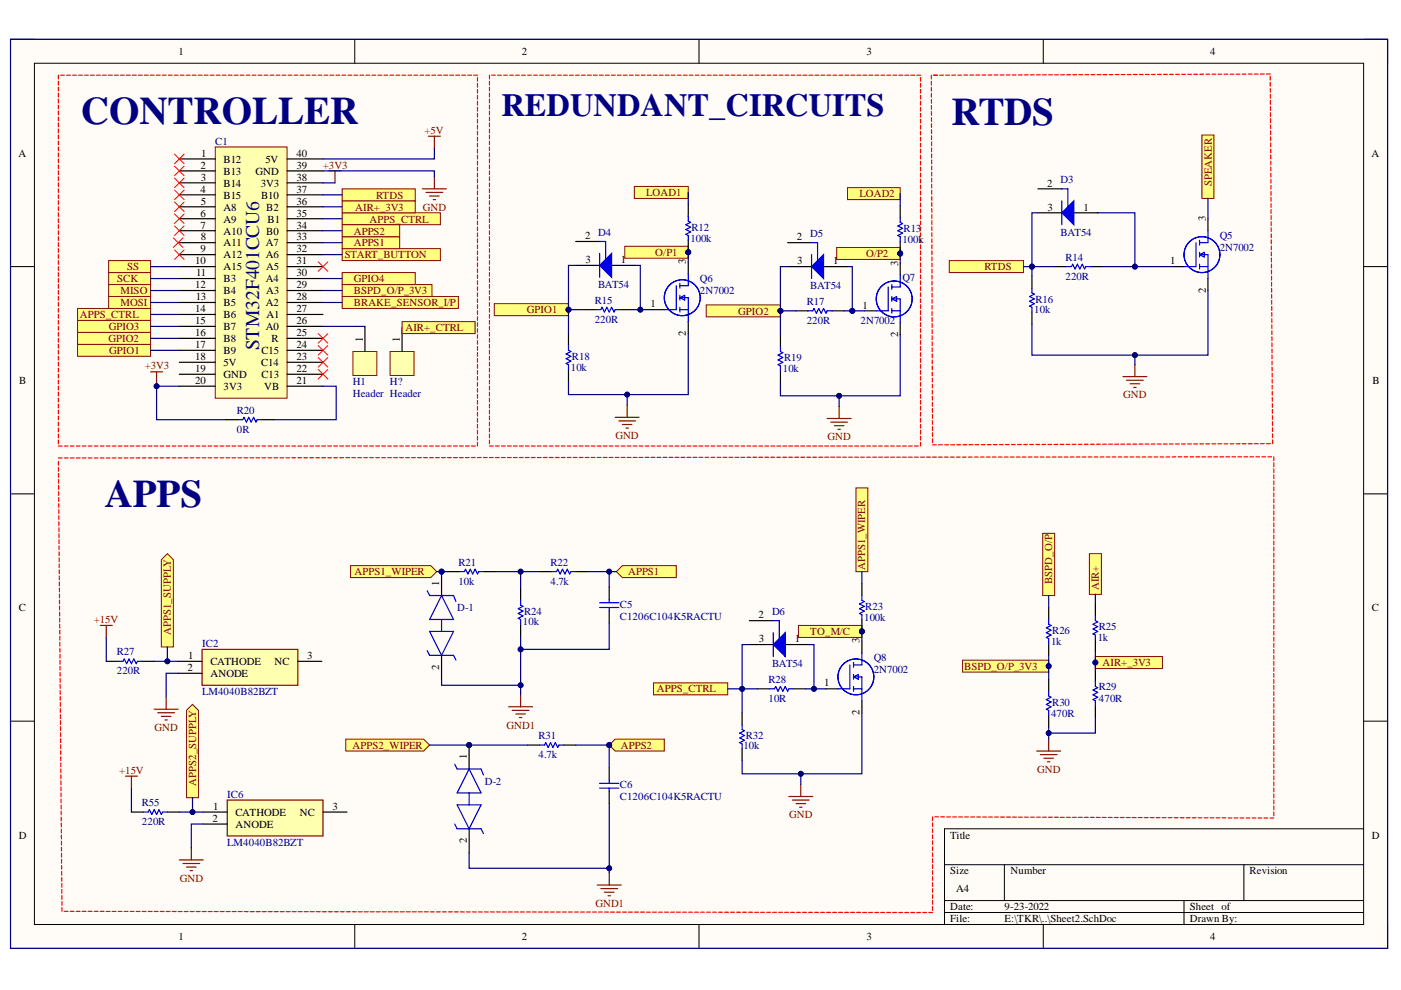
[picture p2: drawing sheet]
<svg xmlns="http://www.w3.org/2000/svg" width="297mm" height="210mm" viewBox="0 0 297 210" stroke-linecap="round" stroke-linejoin="round" font-family="sans-serif">
<defs><g id="words">
<g font-size="8.3" fill="#000080">
<text x="17.2" y="26.3">CONTROLLER</text>
<text x="201.7" y="26.6">RTDS</text>
<text x="22.2" y="107.5">APPS</text>
</g>
<text font-size="6.8" fill="#000080" x="106.3" y="24.6">REDUNDANT_CIRCUITS</text>
<text font-size="4.2" fill="#000080" x="54.9" y="74.3" transform="rotate(-90 54.9 74.3)">STM32F401CCU6</text>
<g font-size="2.3">
<text x="37.9" y="11.6">1</text>
<text x="110.6" y="11.6">2</text>
<text x="183.7" y="11.6">3</text>
<text x="256.6" y="11.6">4</text>
<text x="3.9" y="33.3">A</text>
<text x="42.5" y="35.8">2</text>
<text x="42.7" y="33.3">1</text>
<text x="47.4" y="34.5">B12</text>
<text x="56.3" y="34.5">5V</text>
<text x="62.9" y="33.3">40</text>
<text x="62.9" y="35.8">39</text>
<text x="290.8" y="33.3">A</text>
<text x="42.5" y="40.9">4</text>
<text x="42.6" y="38.3">3</text>
<text x="47.4" y="37.1">B13</text>
<text x="47.4" y="39.6">B14</text>
<text x="54.2" y="37.1">GND</text>
<text x="55.3" y="39.6">3V3</text>
<text x="62.9" y="38.3">38</text>
<text x="62.9" y="40.9">37</text>
<text x="222" y="39.6">2</text>
<text x="42.5" y="45.9">6</text>
<text x="42.6" y="43.4">5</text>
<text x="47.4" y="42.1">B15</text>
<text x="47.4" y="44.7">A8</text>
<text x="47.4" y="47.2">A9</text>
<text x="55.4" y="42.1">B10</text>
<text x="56.5" y="44.7">B2</text>
<text x="56.7" y="47.2">B1</text>
<text x="62.9" y="43.4">36</text>
<text x="62.9" y="45.9">35</text>
<text x="222.1" y="44.7">3</text>
<text x="229.7" y="44.7">1</text>
<text x="255.6" y="46.8" transform="rotate(-90 255.6 46.8)">3</text>
<text x="42.5" y="48.5">7</text>
<text x="42.5" y="53.5">9</text>
<text x="42.6" y="51">8</text>
<text x="47.4" y="49.7">A10</text>
<text x="47.4" y="52.3">A11</text>
<text x="56.4" y="52.3">A7</text>
<text x="56.5" y="49.7">B0</text>
<text x="62.9" y="48.5">34</text>
<text x="62.9" y="51">33</text>
<text x="62.9" y="53.5">32</text>
<text x="124.1" y="50.7">2</text>
<text x="168.9" y="51">2</text>
<text x="41.4" y="56.1">10</text>
<text x="41.6" y="58.6">11</text>
<text x="47.4" y="54.8">A12</text>
<text x="47.4" y="57.3">A15</text>
<text x="47.4" y="59.9">B3</text>
<text x="56.4" y="54.8">A6</text>
<text x="56.4" y="59.9">A4</text>
<text x="56.5" y="57.3">A5</text>
<text x="62.9" y="56.1">31</text>
<text x="62.9" y="58.6">30</text>
<text x="124.1" y="55.8">3</text>
<text x="131.7" y="55.8">1</text>
<text x="145.4" y="56.1" transform="rotate(-90 145.4 56.1)">3</text>
<text x="169" y="56.1">3</text>
<text x="176.6" y="56.1">1</text>
<text x="190.4" y="56.3" transform="rotate(-90 190.4 56.3)">3</text>
<text x="248.1" y="56.1">1</text>
<text x="41.4" y="61.1">12</text>
<text x="41.5" y="63.6">13</text>
<text x="47.4" y="62.4">B4</text>
<text x="47.4" y="64.9">B5</text>
<text x="56.4" y="64.9">A2</text>
<text x="56.5" y="62.4">A3</text>
<text x="62.9" y="61.1">29</text>
<text x="62.9" y="63.6">28</text>
<text x="137.9" y="65.2">1</text>
<text x="182.9" y="65.4">1</text>
<text x="255.6" y="62.1" transform="rotate(-90 255.6 62.1)">2</text>
<text x="41.4" y="66.2">14</text>
<text x="41.4" y="68.7">15</text>
<text x="41.4" y="71.2">16</text>
<text x="47.4" y="67.4">B6</text>
<text x="47.4" y="70">B7</text>
<text x="56.4" y="70">A0</text>
<text x="56.5" y="67.4">A1</text>
<text x="62.9" y="66.2">27</text>
<text x="62.9" y="68.7">26</text>
<text x="62.9" y="71.2">25</text>
<text x="145.4" y="71.2" transform="rotate(-90 145.4 71.2)">2</text>
<text x="190.4" y="71.5" transform="rotate(-90 190.4 71.5)">2</text>
<text x="41.4" y="73.8">17</text>
<text x="41.4" y="76.3">18</text>
<text x="47.4" y="72.5">B8</text>
<text x="47.4" y="75">B9</text>
<text x="47.4" y="77.6">5V</text>
<text x="55.4" y="77.6">C14</text>
<text x="55.4" y="75">C15</text>
<text x="57.5" y="72.5">R</text>
<text x="62.9" y="73.8">24</text>
<text x="62.9" y="76.3">23</text>
<text x="76.9" y="72.5" transform="rotate(-90 76.9 72.5)">1</text>
<text x="84.8" y="72.5" transform="rotate(-90 84.8 72.5)">1</text>
<text x="4.1" y="81.4">B</text>
<text x="41.4" y="78.8">19</text>
<text x="41.4" y="81.4">20</text>
<text x="47.4" y="80.1">GND</text>
<text x="47.4" y="82.6">3V3</text>
<text x="55.4" y="80.1">C13</text>
<text x="56" y="82.6">VB</text>
<text x="62.9" y="78.8">22</text>
<text x="62.9" y="81.4">21</text>
<text x="291" y="81.4">B</text>
<text x="93.1" y="124.3" transform="rotate(-90 93.1 124.3)">1</text>
<text x="4" y="129.6">C</text>
<text x="160.8" y="131.1">2</text>
<text x="290.9" y="129.6">C</text>
<text x="160.9" y="136.2">3</text>
<text x="168.5" y="136.2">1</text>
<text x="182.2" y="136.4" transform="rotate(-90 182.2 136.4)">3</text>
<text x="39.7" y="142.2">2</text>
<text x="39.9" y="139.7">1</text>
<text x="44.6" y="141">CATHODE</text>
<text x="44.6" y="143.5">ANODE</text>
<text x="58.2" y="141">NC</text>
<text x="65.2" y="139.7">3</text>
<text x="93.1" y="142" transform="rotate(-90 93.1 142)">2</text>
<text x="174.8" y="145.5">1</text>
<text x="182.2" y="151.7" transform="rotate(-90 182.2 151.7)">2</text>
<text x="99" y="161" transform="rotate(-90 99 161)">1</text>
<text x="45.2" y="171.7">1</text>
<text x="49.9" y="173">CATHODE</text>
<text x="63.6" y="173">NC</text>
<text x="70.5" y="171.7">3</text>
<text x="4" y="177.8">D</text>
<text x="45" y="174.2">2</text>
<text x="49.9" y="175.5">ANODE</text>
<text x="99" y="178.8" transform="rotate(-90 99 178.8)">2</text>
<text x="201.5" y="177.8">Title</text>
<text x="290.9" y="177.8">D</text>
<text x="201.5" y="185.4">Size</text>
<text x="214.2" y="185.4">Number</text>
<text x="264.9" y="185.4">Revision</text>
<text x="202.7" y="189.2">A4</text>
<text x="201.5" y="193">Date:</text>
<text x="201.5" y="195.5">File:</text>
<text x="213" y="193">9-23-2022</text>
<text x="213" y="195.5">E:\TKR\..\Sheet2.SchDoc</text>
<text x="252.3" y="193">Sheet of</text>
<text x="252.3" y="195.5">Drawn By:</text>
<text x="37.9" y="199.3">1</text>
<text x="110.6" y="199.3">2</text>
<text x="183.7" y="199.3">3</text>
<text x="256.6" y="199.3">4</text>
</g>
<g font-size="2.3" fill="#800000">
<text x="90" y="28.4">+5V</text>
<text x="68.5" y="35.8">+3V3</text>
<text x="137" y="41.6">LOAD1</text>
<text x="182.2" y="41.9">LOAD2</text>
<text x="256.9" y="39.5" transform="rotate(-90 256.9 39.5)">SPEAKER</text>
<text x="75.3" y="44.7">AIR+_3V3</text>
<text x="78.3" y="47.2">APPS_CTRL</text>
<text x="79.8" y="42.1">RTDS</text>
<text x="89.7" y="44.7">GND</text>
<text x="75" y="52.3">APPS1</text>
<text x="75" y="49.7">APPS2</text>
<text x="24.8" y="59.9">SCK</text>
<text x="27" y="57.3">SS</text>
<text x="73.1" y="54.8">START_BUTTON</text>
<text x="75" y="59.9">GPIO4</text>
<text x="138.9" y="54.3">O/P1</text>
<text x="183.6" y="54.5">O/P2</text>
<text x="208.7" y="57.3">RTDS</text>
<text x="25.5" y="62.4">MISO</text>
<text x="25.5" y="64.9">MOSI</text>
<text x="75" y="62.4">BSPD_O/P_3V3</text>
<text x="75" y="64.9">BRAKE_SENSOR_I/P</text>
<text x="16.9" y="67.4">APPS_CTRL</text>
<text x="23.1" y="70">GPIO3</text>
<text x="85.9" y="70.2">AIR+_CTRL</text>
<text x="111.7" y="66.4">GPIO1</text>
<text x="156.5" y="66.7">GPIO2</text>
<text x="23" y="72.5">GPIO2</text>
<text x="23.2" y="75">GPIO1</text>
<text x="30.7" y="78.3">+3V3</text>
<text x="238.1" y="84.4">GND</text>
<text x="130.5" y="93.1">GND</text>
<text x="175.4" y="93.4">GND</text>
<text x="75.1" y="122">APPS1_WIPER</text>
<text x="133.2" y="122">APPS1</text>
<text x="183.5" y="120.9" transform="rotate(-90 183.5 120.9)">APPS1_WIPER</text>
<text x="223.1" y="123.8" transform="rotate(-90 223.1 123.8)">BSPD_O/P</text>
<text x="233" y="125.1" transform="rotate(-90 233 125.1)">AIR+</text>
<text x="19.9" y="132.1">+15V</text>
<text x="36.3" y="134.6" transform="rotate(-90 36.3 134.6)">APPS1_SUPPLY</text>
<text x="171.8" y="134.6">TO_M/C</text>
<text x="204.4" y="142">BSPD_O/P_3V3</text>
<text x="233.7" y="141.2">AIR+_3V3</text>
<text x="139.3" y="146.8">APPS_CTRL</text>
<text x="32.8" y="155">GND</text>
<text x="107.4" y="154.5">GND1</text>
<text x="74.7" y="158.8">APPS2_WIPER</text>
<text x="131.7" y="158.8">APPS2</text>
<text x="25.3" y="164.1">+15V</text>
<text x="41.6" y="166.6" transform="rotate(-90 41.6 166.6)">APPS2_SUPPLY</text>
<text x="219.9" y="163.9">GND</text>
<text x="167.3" y="173.5">GND</text>
<text x="38.1" y="186.9">GND</text>
<text x="126.3" y="192.2">GND1</text>
</g>
<g font-size="2.3" fill="#000080">
<text x="45.6" y="30.7">C1</text>
<text x="224.9" y="38.8">D3</text>
<text x="126.8" y="50">D4</text>
<text x="146.4" y="51.2">100k</text>
<text x="146.6" y="49">R12</text>
<text x="171.8" y="50.2">D5</text>
<text x="191.3" y="51.5">100k</text>
<text x="191.6" y="49.2">R13</text>
<text x="224.9" y="50">BAT54</text>
<text x="258.6" y="50.7">Q5</text>
<text x="258.6" y="53.3">2N7002</text>
<text x="148.4" y="59.9">Q6</text>
<text x="191.3" y="59.6">Q7</text>
<text x="225.9" y="55.3">R14</text>
<text x="225.9" y="59.3">220R</text>
<text x="126.1" y="64.4">R15</text>
<text x="126.8" y="61.1">BAT54</text>
<text x="148.4" y="62.4">2N7002</text>
<text x="171" y="64.7">R17</text>
<text x="171.8" y="61.4">BAT54</text>
<text x="219.6" y="64.2">R16</text>
<text x="126.1" y="68.5">220R</text>
<text x="171" y="68.7">220R</text>
<text x="182.5" y="68.7">2N7002</text>
<text x="219.3" y="66.4">10k</text>
<text x="121.3" y="76.3">R18</text>
<text x="166.2" y="76.6">R19</text>
<text x="74.8" y="81.6">H1</text>
<text x="82.6" y="81.6">H?</text>
<text x="121" y="78.6">10k</text>
<text x="166" y="78.8">10k</text>
<text x="50.2" y="87.7">R20</text>
<text x="74.8" y="84.2">Header Header</text>
<text x="50.2" y="91.8">0R</text>
<text x="97.2" y="120">R21</text>
<text x="116.7" y="120">R22</text>
<text x="97.2" y="124">10k</text>
<text x="116.7" y="124">4.7k</text>
<text x="96.9" y="129.6">D-1</text>
<text x="111.1" y="130.3">R24</text>
<text x="131.4" y="128.8">C5</text>
<text x="131.4" y="131.4">C1206C104K5RACTU</text>
<text x="163.7" y="130.3">D6</text>
<text x="183.2" y="131.6">100k</text>
<text x="183.5" y="129.3">R23</text>
<text x="42.8" y="137.2">IC2</text>
<text x="110.9" y="132.6">10k</text>
<text x="222.8" y="136.7">1k</text>
<text x="223.1" y="134.4">R26</text>
<text x="232.7" y="135.9">1k</text>
<text x="233" y="133.6">R25</text>
<text x="24.8" y="139">R27</text>
<text x="24.8" y="143">220R</text>
<text x="163.7" y="141.5">BAT54</text>
<text x="185.2" y="140.2">Q8</text>
<text x="185.2" y="142.7">2N7002</text>
<text x="42.8" y="147.3">LM4040B82BZT</text>
<text x="162.9" y="144.8">R28</text>
<text x="162.9" y="148.9">10R</text>
<text x="223.1" y="149.7">R30</text>
<text x="233" y="146.3">R29</text>
<text x="233" y="148.9">470R</text>
<text x="222.8" y="152">470R</text>
<text x="114.2" y="156.8">R31</text>
<text x="114.2" y="160.8">4.7k</text>
<text x="157.6" y="158.8">10k</text>
<text x="158.1" y="156.8">R32</text>
<text x="102.8" y="166.4">D-2</text>
<text x="131.4" y="167.1">C6</text>
<text x="30.1" y="170.9">R55</text>
<text x="48.2" y="169.2">IC6</text>
<text x="131.4" y="169.7">C1206C104K5RACTU</text>
<text x="30.1" y="175">220R</text>
<text x="48.2" y="179.3">LM4040B82BZT</text>
</g>
</g></defs>
<path d="M2.2 8.3h292v192.8h-292z" fill-rule="evenodd" fill="#fffcf8"/>
<path d="M2.2 8.3h292v192.8h-292z" fill="none" stroke="#000" stroke-width=".21"/>
<path d="M7.3 13.4h281.8v182.6h-281.8z" fill-rule="evenodd" fill="#fffcf8"/>
<g fill="none" stroke="#000" stroke-width=".21">
<path d="M2.2 8.3h5.1M7.3 13.4h281.8v182.6h-281.8zM75.2 8.3v5.1M148.2 8.3v5.1M221.2 8.3v5.1M289.1 8.3h5.1v5.1M2.2 56.5h5.1M289.1 56.5h5.1M2.2 104.7h5.1M289.1 104.7h5.1M2.2 152.9h5.1M289.1 152.9h5.1"/>
<path d="M289.1 175.7h-88.8v20.3M75.2 196v5.1M148.2 196v5.1M200.3 183.3h88.8M200.3 190.9h88.8M200.3 193.5h88.8M212.9 183.3v7.6M221.2 196v5.1M251 190.9v5.1M263.7 183.3v7.6M294.2 196v5.1"/>
</g>
<path d="M34.2 118.7l1.3-1.3 1.3 1.3v18.5h-2.6z" fill-rule="evenodd" fill="#ffff80"/>
<path d="M34.2 118.7l1.3-1.3 1.3 1.3v18.5h-2.6z" fill="none" stroke="#800000" stroke-width=".21"/>
<path d="M107.8 149.9h5.1M108.6 150.6h3.6M109.4 151.4h2M110.1 152.1h.5M110.4 147.3v2.6M126.6 187.6h5.1M127.4 188.4h3.5M128.1 189.2h2.1M128.9 189.9h.5M129.2 185.1v2.5" fill="none" stroke="#800000" stroke-width=".25"/>
<path d="M74.3 119.9h17l1.3 1.3-1.3 1.3h-17z" fill-rule="evenodd" fill="#ffff80"/>
<path d="M74.3 119.9h17l1.3 1.3-1.3 1.3h-17z" fill="none" stroke="#800000" stroke-width=".21"/>
<path d="M181.5 103.4h2.5v17.8h-2.5z" fill-rule="evenodd" fill="#ffff80"/>
<path d="M181.5 103.4h2.5v17.8h-2.5z" fill="none" stroke="#800000" stroke-width=".21"/>
<path d="M138.6 144.8h15.7v2.5h-15.7z" fill-rule="evenodd" fill="#ffff80"/>
<path d="M138.6 144.8h15.7v2.5h-15.7z" fill="none" stroke="#800000" stroke-width=".21"/>
<path d="M167.2 168.9h5.1M168 169.6h3.6M168.8 170.4h2M169.5 171.2h.5M169.8 166.3v2.6" fill="none" stroke="#800000" stroke-width=".25"/>
<path d="M169.3 132.6h13.4v2.6h-13.4z" fill-rule="evenodd" fill="#ffff80"/>
<path d="M169.3 132.6h13.4v2.6h-13.4z" fill="none" stroke="#800000" stroke-width=".21"/>
<circle cx="182.7" cy="133.9" r=".51" fill="#000080"/>
<circle cx="182.7" cy="133.9" r=".51" fill="none" stroke="#000080" stroke-width=".21"/>
<path d="M158.9 136.7h5M166.5 136.7h5.1" fill="none" stroke="#000" stroke-width=".25"/>
<path d="M163.9 136.7l2.6-2.6v5.1z" fill="#00f"/>
<path d="M163.9 136.7l2.6-2.6v5.1zM163.9 134.1v5.1M163.9 131.6h1.3v5.1h1.3" fill="none" stroke="#00f" stroke-width=".25"/>
<path d="M158.9 131.6h5" fill="none" stroke="#000" stroke-width=".25"/>
<g fill="none" stroke="#f00" stroke-width=".25">
<path d="M12.4 97.1h.8M12.4 97.8v.8M12.4 99.1v.8M13.6 97.1h.8M14.9 97.1h.8M16.2 97.1h.8M17.5 97.1h.7M18.7 97.1h.8M20 97.1h.8M21.3 97.1h.8M22.5 97.1h.8M24.6 97.1h-.8"/>
<path d="M25.1 97.1h.8M26.3 97.1h.8M27.6 97.1h.8M29.7 97.1h-.8M30.1 97.1h.8M31.4 97.1h.8M32.7 97.1h.8M34.7 97.1h-.7M35.2 97.1h.8M36.5 97.1h.8M37.8 97.1h.8M39 97.1h.8"/>
<path d="M40.3 97.1h.8M41.6 97.1h.8M42.8 97.1h.8M44.1 97.1h.8M45.4 97.1h.8M46.7 97.1h.7M47.9 97.1h.8M49.2 97.1h.8M51.3 97.1h-.8M51.7 97.1h.8M53 97.1h.8M54.3 97.1h.8"/>
<path d="M56.3 97.1h-.8M56.8 97.1h.8M58.1 97.1h.8M59.3 97.1h.8M60.6 97.1h.8M61.9 97.1h.8M63.2 97.1h.7M64.4 97.1h.8M65.7 97.1h.8M67 97h.8M68.2 97h.8M69.5 97h.8"/>
<path d="M70.8 97h.8M72.8 97h-.8M73.3 97h.8M74.6 97h.8M75.8 97h.8M77.9 97h-.8M78.4 97h.8M79.7 97h.8M80.9 97h.8M83 97h-.8M83.5 97h.8M84.7 97h.8"/>
<path d="M86 97h.8M87.3 97h.8M88.5 97h.8M89.8 97h.8M91.1 97h.8M92.4 97h.7M94.4 97h-.8M94.9 97h.8M96.2 97h.8M97.4 97h.8M99.5 97h-.8M100 97h.8"/>
<path d="M101.2 97h.8M102.5 97h.8M104.6 97h-.8M105 97h.8M106.3 97h.8M107.6 97h.8M108.9 97h.7M110.1 97h.8M111.4 97h.8M112.7 97h.8M113.9 97h.8M115.2 97h.8"/>
<path d="M116.5 97h.8M117.7 97h.8M119 97h.8M121.1 97h-.8M121.5 97h.8M122.8 97h.8M124.1 97h.8M126.1 97h-.7M126.6 97h.8M127.9 97h.8M129.2 97h.8M131.2 97h-.8"/>
<path d="M131.7 97h.8M133 97h.8M134.2 97h.8M135.5 97h.8M136.8 97h.8M138 97h.8M139.3 97h.8M140.6 97h.8M142.6 97h-.7M143.1 97h.8M144.4 97h.8M145.7 97h.8"/>
<path d="M147.7 97h-.8M148.2 97h.8M149.5 97h.8M150.7 97h.8M152.8 97h-.8M153.3 97h.8M154.6 97h.7M155.8 97h.8M157.1 97h.8M158.4 97h.8M159.6 97h.8M160.9 97h.8"/>
<path d="M162.2 97h.8M163.4 97h.8M164.7 97h.8M166 97h.8M167.2 97h.8M169.3 96.9l-.8 .1M169.8 96.9h.8M171.1 96.9h.7M172.3 97h.8M174.4 96.9l-.8 .1M174.9 96.9h.8M176.1 96.9h.8"/>
<path d="M177.4 96.9h.8M178.7 96.9h.8M179.9 96.9h.8M181.2 96.9h.8M182.5 96.9h.8M183.8 96.9h.7M185 96.9h.8M186.3 96.9h.8M187.6 96.9h.8M188.8 96.9h.8M190.1 96.9h.8M191.4 96.9h.8"/>
<path d="M192.6 96.9h.8M193.9 96.9h.8M196 96.9h-.8M196.4 96.9h.8M197.7 96.9h.8M199 96.9h.8M200.3 96.9h.7M201.5 96.9h.8M202.8 96.9h.8M204.1 96.9h.8M206.1 96.9h-.8M206.6 96.9h.8"/>
<path d="M207.9 96.9h.8M209.1 96.9h.8M210.4 96.9h.8M211.7 96.9h.8M212.9 96.9h.8M214.2 96.9h.8M215.5 96.9h.8M217.5 96.9h-.7M218 96.9h.8M219.3 96.9h.8M220.6 96.9h.8M221.8 96.9h.8"/>
<path d="M223.1 96.9h.8M224.4 96.9h.8M225.6 96.9h.8M227.7 96.9h-.8M228.2 96.9h.8M229.4 96.9h.8M230.7 96.9h.8M232 96.9h.8M233.3 96.9h.8M234.5 96.9h.8M235.8 96.9h.8M237.1 96.9h.8"/>
<path d="M238.3 96.9h.8M239.6 96.9h.8M240.9 96.9h.8M242.1 96.9h.8M243.4 96.9h.8M244.7 96.9h.8M246 96.9h.7M247.2 96.9h.8M249.3 96.9h-.8M249.8 96.9h.8M251 96.9h.8M252.3 96.9h.8"/>
<path d="M253.6 96.9h.8M254.8 96.9h.8M256.1 96.9h.8M257.4 96.9h.8M258.6 96.9h.8M259.9 96.9h.8M261.2 96.9h.8M262.5 96.9h.8M263.7 96.9h.8M265 96.9h.8M266.3 96.9h.8M267.5 96.9h.8"/>
<path d="M268.8 96.9h.8M270.1 96.9v.7M270.1 98.1v.8M270.1 99.4v.8M12.4 100.4v.8M12.4 101.7v.8M12.4 103v.7M12.4 104.2v.8M12.4 105.5v.8M12.5 106.8v.8M12.5 108.1v.8M12.5 109.3v.8"/>
<path d="M12.5 110.6v.8M12.5 111.9v.8M12.5 113.2v.8M12.5 114.5v.8M12.5 115.7v.8M12.5 117v.8M12.5 118.3v.8M12.6 119.6v.8M270.1 100.7v.8M270.1 102v.8M270.1 103.2v.8M270.1 104.5v.8"/>
<path d="M270.1 105.8v.8M270.1 107.1v.8M270.1 108.3v.8M270.1 109.6v.8M270.1 110.9v.8M270.1 112.2v.8M270.1 113.4v.8M270.1 114.7v.8M270.1 116v.8M270.1 117.3v.8M270.1 118.6v.8M270.1 119.8v.8"/>
<path d="M12.6 120.8v.8M12.6 122.1v.8M12.6 123.4v.8M12.6 124.7v.8M12.6 126v.8M12.6 127.2v.8M12.6 128.5v.8M12.6 129.8v.8M12.6 131.1v.8M12.7 132.4v.7M12.7 133.6v.8M12.7 134.9v.8"/>
<path d="M12.7 136.2v.8M12.7 137.5v.8M12.7 138.7v.8M270.1 121.1v.8M270.1 122.4v.8M270.1 123.7v.8M270.1 124.9v.8M270.1 126.2v.8M270.1 127.5v.8M270.1 128.8v.8M270.1 130v.8M270.1 131.3v.8"/>
<path d="M270.1 132.6v.8M270.1 133.9v.8M270.1 135.2v.7M270.1 136.4v.8M270.1 137.7v.8M270.1 139v.8M12.7 140v.8M12.7 141.3v.8M12.7 142.6v.8M12.7 143.9l.1 .7M12.8 145.1v.8M12.8 146.4v.8"/>
<path d="M12.8 147.7v.8M12.8 149v.8M12.8 150.2v.8M12.8 151.5v.8M12.8 152.8v.8M12.8 154.1v.8M12.8 155.4v.8M12.9 156.6v.8M12.9 157.9v.8M12.9 159.2v.8M270.1 140.3v.8M270.1 141.5v.8"/>
<path d="M270.1 142.8v.8M270.1 144.1v.8M270.1 145.4v.8M270.1 146.6v.8M270.1 147.9v.8M270.1 149.2v.8M270.1 150.5v.8M270.1 151.7v.8M270.1 153v.8M270.1 154.3v.8M270.1 155.6v.8M270.1 156.8v.8"/>
<path d="M270.1 158.1v.8M270.1 159.4v.8M12.9 160.5v.8M12.9 161.7v.8M12.9 163v.8M12.9 164.3v.8M12.9 165.6v.8M12.9 166.9v.8M12.9 168.1v.8M13 169.4v.8M13 170.7v.8M13 172v.8"/>
<path d="M13 173.3v.7M13 174.5v.8M13 175.8v.8M13 177.1v.8M13 178.4v.8M13 179.6v.8M197.7 173.2v.8M197.7 174.5v.8M197.7 175.7v.8M197.7 177v.8M197.7 178.3v.8M197.7 179.5v.8"/>
<path d="M198.2 173.2h.8M199.5 173.2h.8M200.7 173.2h.8M202 173.2h.8M203.3 173.2h.8M204.5 173.2h.8M205.8 173.2h.8M207.1 173.2h.8M208.3 173.2h.8M209.6 173.2h.8M210.9 173.2h.8M212.2 173.2h.7"/>
<path d="M213.4 173.2h.8M214.7 173.2l.8 .1M216 173.3h.8M217.2 173.3h.8M218.5 173.3h.8M219.8 173.3h.8M221 173.3h.8M222.3 173.3h.8M223.6 173.3h.8M224.8 173.3h.8M226.1 173.3h.8M227.4 173.3h.8"/>
<path d="M228.7 173.3h.7M229.9 173.3h.8M231.2 173.3h.8M232.5 173.3h.8M233.7 173.3h.8M235 173.3h.8M236.3 173.3h.8M237.5 173.3h.8M238.8 173.3h.8M240.1 173.3h.8M241.4 173.3h.7M242.6 173.4h.8"/>
<path d="M243.9 173.4h.8M245.2 173.4h.8M246.4 173.4h.8M247.7 173.4h.8M249 173.4h.8M250.2 173.4h.8M251.5 173.4h.8M252.8 173.4h.8M254 173.4h.8M255.3 173.4h.8M256.6 173.4h.8M257.9 173.4h.7"/>
<path d="M259.1 173.4h.8M260.4 173.4h.8M261.7 173.4h.8M262.9 173.4h.8M264.2 173.4h.8M265.5 173.4h.8M266.7 173.4h.8M268 173.4h.8M269.3 173.4h.8M270.1 160.7v.8M270.1 162v.8M270.1 163.2v.8"/>
<path d="M270.1 164.5v.8M270.1 165.8v.8M270.1 167.1v.8M270.1 168.3v.8M270.1 169.6v.8M270.1 170.9v.8M270.1 172.2v.8M13 180.9v.8M13.1 182.2v.8M13.1 183.5v.8M13.1 184.8v.8M13.1 186v.8"/>
<path d="M13.1 187.3v.8M13.1 188.6v.8M13.1 189.9v.8M13.1 192.4v.8M13.1 191.2v.7M13.6 193.2h.8M14.9 193.2h.8M16.2 193.2h.8M17.4 193.2h.8M18.7 193.2h.8M20 193.2h.8M21.3 193.2h.8"/>
<path d="M22.5 193.2h.8M23.8 193.2h.8M25.1 193.2h.8M26.3 193.2h.8M27.6 193.2h.8M28.9 193.2l.8 .1M30.2 193.3h.8M31.4 193.3h.8M32.7 193.3h.8M34 193.3h.8M35.3 193.3h.8M36.5 193.3h.8"/>
<path d="M37.8 193.3h.8M39.1 193.3h.8M40.4 193.3h.7M41.6 193.3h.8M42.9 193.3h.8M44.2 193.3h.8M45.4 193.3h.8M46.7 193.3h.8M48 193.3h.8M49.3 193.3h.8M50.5 193.3h.8M51.8 193.3h.8"/>
<path d="M53.1 193.3h.8M54.3 193.3h.9M55.6 193.3h.8M56.9 193.3h.8M58.2 193.3h.8M59.4 193.3h.8M60.7 193.3h.8M62 193.3h.8M63.3 193.3h.8M64.5 193.3h.8M65.8 193.3h.8M67.1 193.3h.8"/>
<path d="M68.4 193.3h.7M69.6 193.3h.8M70.9 193.3h.8M72.2 193.3h.8M73.4 193.3h.8M74.7 193.3h.8M76 193.3h.8M77.3 193.3h.8M78.5 193.3h.8M79.8 193.3h.8M81.1 193.3h.8M82.4 193.3h.8"/>
<path d="M83.6 193.3h.8M84.9 193.3h.8M86.2 193.3h.8M87.4 193.3h.8M88.7 193.3h.8M90 193.3h.8M91.3 193.3h.8M92.5 193.3h.8M93.8 193.3h.8M95.1 193.3h.8M96.4 193.3h.8M97.6 193.3h.8"/>
<path d="M98.9 193.3h.8M100.2 193.3h.8M101.5 193.3h.7M102.7 193.3h.8M104 193.3h.8M105.3 193.3l.8 .1M106.5 193.4h.8M107.8 193.4h.8M109.1 193.4h.8M110.4 193.4h.8M111.6 193.4h.8M112.9 193.4h.8"/>
<path d="M114.2 193.4h.8M115.4 193.4h.9M116.7 193.4h.8M118 193.4h.8M119.3 193.4h.8M120.5 193.4h.8M121.8 193.4h.8M123.1 193.4h.8M124.4 193.4h.8M125.6 193.4h.8M126.9 193.4h.8M128.2 193.4h.8"/>
<path d="M129.5 193.4h.7M130.7 193.4h.8M132 193.4h.8M133.3 193.4h.8M134.5 193.4h.8M135.8 193.4h.8M137.1 193.4h.8M138.4 193.4h.8M139.6 193.4h.8M140.9 193.4h.8M142.2 193.4h.8M143.5 193.4h.8"/>
<path d="M144.7 193.4h.8M146 193.4h.8M147.3 193.4h.8M148.5 193.4h.8M149.8 193.4h.8M151.1 193.4h.8M152.4 193.4h.8M153.6 193.4h.8M154.9 193.4h.8M156.2 193.4h.8M157.5 193.4h.8M158.7 193.4h.8"/>
<path d="M160 193.4h.8M161.3 193.4h.8M162.6 193.4h.7M163.8 193.4h.8M165.1 193.4h.8M166.4 193.4h.8M167.6 193.4h.8M168.9 193.4h.8M170.2 193.4h.8M171.5 193.4h.8M172.7 193.4h.8M174 193.4h.8"/>
<path d="M175.3 193.5h.8M176.5 193.5h.9M177.8 193.5h.8M179.1 193.5h.8M180.4 193.5h.8M181.6 193.5h.8M182.9 193.5h.8M184.2 193.5h.8M185.5 193.5h.8M186.7 193.5h.8M188 193.5h.8M189.3 193.5h.8"/>
<path d="M190.6 193.5h.7M191.8 193.5h.8M193.1 193.5h.8M194.4 193.5h.8M195.6 193.5h.8M196.9 193.5h.8M197.7 180.8v.8M197.7 182.1v.8M197.7 183.3v.8M197.7 184.6v.8M197.7 185.9v.8M197.7 187.1v.8"/>
<path d="M197.7 188.4v.8M197.7 189.7v.8M197.7 190.9v.8M197.7 192.2v.8"/>
</g>
<path d="M129.2 158l1.2-1.3h10.4v2.5h-10.4z" fill-rule="evenodd" fill="#ffff80"/>
<path d="M129.2 158l1.2-1.3h10.4v2.5h-10.4z" fill="none" stroke="#800000" stroke-width=".21"/>
<circle cx="129.2" cy="158" r=".51" fill="#000080"/>
<circle cx="129.2" cy="158" r=".51" fill="none" stroke="#000080" stroke-width=".21"/>
<path d="M129.2 162.8v2.5M129.2 167.9v2.5" fill="none" stroke="#000" stroke-width=".25"/>
<path d="M127.1 166.1h4.1M127.1 167.1h4.1M129.2 165.3v.8M129.2 167.1v.8" fill="none" stroke="#00f" stroke-width=".25"/>
<path d="M21.3 132.6h2.5M22.5 132.6v2.5" fill="none" stroke="#800000" stroke-width=".25"/>
<path d="M42.8 137.7h20.4v7.6h-20.4z" fill-rule="evenodd" fill="#ffffb0"/>
<path d="M42.8 137.7h20.4v7.6h-20.4zM32.7 150.4h5.1M33.4 151.1h3.6M34.2 151.9h2M35 152.6h.5M35.2 147.8v2.6" fill="none" stroke="#800000" stroke-width=".25"/>
<path d="M37.8 140.2h5M37.8 142.8h5M63.2 140.2h5" fill="none" stroke="#000" stroke-width=".25"/>
<path d="M130.7 121.2l1.3-1.3h11.4v2.6h-11.4z" fill-rule="evenodd" fill="#ffff80"/>
<path d="M130.7 121.2l1.3-1.3h11.4v2.6h-11.4z" fill="none" stroke="#800000" stroke-width=".21"/>
<path d="M73.3 156.7h16.5l1.3 1.3-1.3 1.2h-16.5z" fill-rule="evenodd" fill="#ffff80"/>
<path d="M73.3 156.7h16.5l1.3 1.3-1.3 1.2h-16.5z" fill="none" stroke="#800000" stroke-width=".21"/>
<path d="M201.3 55.3h15.7v2.5h-15.7z" fill-rule="evenodd" fill="#ffff80"/>
<path d="M201.3 55.3h15.7v2.5h-15.7z" fill="none" stroke="#800000" stroke-width=".21"/>
<path d="M238.1 79.9h5.1M240.6 77.3v2.6M238.8 80.6h3.6M239.6 81.4h2M240.4 82.1h.5" fill="none" stroke="#800000" stroke-width=".25"/>
<path d="M254.8 28.6h2.6v13.5h-2.6z" fill-rule="evenodd" fill="#ffff80"/>
<path d="M254.8 28.6h2.6v13.5h-2.6z" fill="none" stroke="#800000" stroke-width=".21"/>
<g fill="none" stroke="#f00" stroke-width=".25">
<path d="M197.5 16v.8M197.5 17.2v.8M197.5 18.5v.8M197.5 19.8v.8M198.7 15.9l-.8 .1h.8M199.2 15.9h.8M201.3 15.9h-.8M201.8 15.9h.8M203.1 15.9h.8M204.4 15.9h.8M205.6 15.9h.8M207.7 15.9h-.8"/>
<path d="M208.2 15.9h.8M210.3 15.9h-.8M210.8 15.9h.8M212.1 15.9h.8M213.3 15.9h.8M214.6 15.9h.8M216.7 15.9h-.8M217.2 15.9h.8M219.3 15.9h-.8M219.8 15.9h.8M221 15.9h.8M222.3 15.9h.8"/>
<path d="M223.6 15.9h.8M225.7 15.8l-.8 .1M226.2 15.8h.8M228.3 15.8h-.8M228.7 15.8h.8M230 15.8h.8M231.3 15.8h.8M232.6 15.8h.8M234.7 15.8h-.8M235.2 15.8h.7M237.2 15.8h-.8M237.7 15.8h.8"/>
<path d="M239 15.8h.8M240.3 15.8h.8M241.6 15.8h.8M243.6 15.8h-.8M244.1 15.8h.8M246.2 15.8h-.8M246.7 15.8h.8M248 15.8h.8M249.3 15.8h.8M250.5 15.8h.8M252.6 15.8h-.8M253.1 15.8h.8"/>
<path d="M255.2 15.7l-.8 .1M255.7 15.7h.8M257 15.7h.8M258.2 15.7h.8M259.5 15.7h.8M261.6 15.7h-.8M262.1 15.7h.8M264.2 15.7h-.8M264.7 15.7h.8M265.9 15.7h.8M267.2 15.7h.8M268.5 15.7h.8"/>
<path d="M269.3 16.2v.8M269.3 17.5v.8M269.3 18.7v.9M197.5 21.1v.8M197.5 22.4v.8M197.5 23.7v.8M197.5 24.9v.8M197.5 26.2v.8M197.5 27.5v.8M197.5 28.8v.8M197.5 30.1v.8M197.5 31.4v.8"/>
<path d="M197.5 32.6v.8M197.5 33.9v.8M197.5 35.2v.8M197.5 36.5v.8M197.5 37.8v.8M197.5 39.1v.8M269.3 20v.8M269.3 21.3v.8M269.4 22.6v.8M269.4 23.9v.8M269.4 25.2v.8M269.4 26.5v.8"/>
<path d="M269.4 29v.8M269.4 27.7v.8M269.4 30.3v.8M269.4 31.6v.8M269.4 32.9v.8M269.4 35.5v.8M269.4 34.2v.8M269.4 36.7l.1 .8M269.5 38v.8M269.5 39.3v.8M197.5 40.4v.8M197.5 41.6v.8"/>
<path d="M197.5 42.9v.8M197.5 44.2l.1 .8M197.6 45.5v.8M197.6 46.8v.8M197.6 48.1v.8M197.6 49.4v.8M197.6 50.6v.8M197.6 51.9v.8M197.6 53.2v.8M197.6 54.5v.8M197.6 55.8v.8M197.6 57.1v.8"/>
<path d="M197.6 58.3v.8M197.6 59.6v.8M269.5 40.6v.8M269.5 41.9v.8M269.5 43.2v.8M269.5 44.4v.8M269.5 45.7v.8M269.5 47v.8M269.5 48.3v.8M269.5 49.6v.8M269.5 50.9v.8M269.5 53.4l.1 .8"/>
<path d="M269.5 52.1v.8M269.6 54.7v.8M269.6 56v.8M269.6 57.3v.8M269.6 59.9v.8M269.6 58.6v.8M197.6 60.9v.8M197.6 62.2v.8M197.6 63.5v.8M197.6 64.8v.8M197.6 66.1v.8M197.6 67.3v.8"/>
<path d="M197.6 69.9v.8M197.6 68.6v.8M197.6 71.2v.8M197.6 72.5v.8M197.6 73.8l.1 .8M197.7 75v.8M197.7 76.3v.8M197.7 77.6v.8M197.7 78.9v.8M269.6 61.1v.9M269.6 62.4v.8M269.6 63.7v.8"/>
<path d="M269.6 65v.8M269.6 66.3v.8M269.6 67.6l.1 .8M269.7 68.9v.8M269.7 70.1v.8M269.7 71.4v.8M269.7 72.7v.8M269.7 74v.8M269.7 75.3v.8M269.7 77.8v.8M269.7 76.6v.8M269.7 79.1v.8"/>
<path d="M197.7 80.2v.8M197.7 81.5v.8M197.7 82.7v.9M197.7 84v.8M197.7 85.3v.8M197.7 86.6v.8M197.7 87.9v.8M197.7 89.2v.8M197.7 90.5v.8M197.7 91.8v.8M197.7 93v.8M197.7 94.3h.8"/>
<path d="M199.8 94.3h-.8M200.3 94.3h.8M201.6 94.3h.8M202.9 94.3h.8M204.2 94.3h.8M206.2 94.3h-.8M206.7 94.3h.8M208.8 94.3h-.8M209.3 94.3h.8M210.6 94.3h.8M211.9 94.3h.8M213.2 94.3h.8"/>
<path d="M215.3 94.3h-.9M215.7 94.3h.8M217.8 94.2l-.8 .1M218.3 94.2h.8M219.6 94.2h.8M220.9 94.2h.8M222.2 94.2h.8M224.3 94.2h-.8M224.7 94.2h.9M226.8 94.2h-.8M227.3 94.2h.8M228.6 94.2h.8"/>
<path d="M229.9 94.2h.8M231.2 94.2h.8M233.3 94.2h-.8M233.8 94.2h.8M235.9 94.2h-.9M236.3 94.2h.9M237.6 94.2h.8M238.9 94.2h.8M240.2 94.2h.8M242.3 94.2h-.8M242.8 94.2h.8M244.9 94.1l-.8 .1"/>
<path d="M245.4 94.1h.8M246.6 94.1h.9M247.9 94.1h.8M249.2 94.1h.8M251.3 94.1h-.8M251.8 94.1h.8M253.9 94.1h-.8M254.4 94.1h.8M255.7 94.1h.8M256.9 94.1h.8M258.2 94.1h.8M260.3 94.1h-.8"/>
<path d="M260.8 94.1h.8M262.9 94.1h-.8M263.4 94.1h.8M264.7 94.1h.8M266 94.1h.8M267.2 94.1h.8M269.3 94.1h-.8M269.7 80.4v.8M269.7 81.7v.8M269.7 84.3l.1 .8M269.7 83v.8M269.8 85.6v.8"/>
<path d="M269.8 86.8v.8M269.8 88.1v.8M269.8 89.4v.8M269.8 90.7v.8M269.8 92v.8M269.8 93.3v.8"/>
</g>
<path d="M220.1 45.1h5M227.7 45.1h5" fill="none" stroke="#000" stroke-width=".25"/>
<path d="M225.1 45.1l2.6-2.5v5.1z" fill="#00f"/>
<g fill="none" stroke="#00f" stroke-width=".25">
<path d="M225.1 45.1l2.6-2.5v5.1zM225.1 42.6v5.1M225.1 40h1.3v5.1h1.3M253.6 51.5v5h-2.6M254.3 54h1.8v5.1M254.3 56.5h1.8M254.3 50.9v1.1M254.3 53.5v1M254.3 56v1M254.3 54l1-.5v1zM256.1 48.9v2.6h-1.8"/>
<circle cx="254.8" cy="54" r="3.8"/>
</g>
<path d="M220.1 40h5M248.5 56.5h2.5M256.1 46.4v2.5M256.1 59.1v2.5" fill="none" stroke="#000" stroke-width=".25"/>
<path d="M45.6 31.2h15.3v53.2h-15.3z" fill-rule="evenodd" fill="#ffffb0"/>
<path d="M45.6 31.2h15.3v53.2h-15.3z" fill="none" stroke="#800000" stroke-width=".21"/>
<g fill="none" stroke="#000" stroke-width=".25">
<path d="M38 33.7h7.6M38 36.2h7.6M38 38.8h7.6M60.9 33.7h7.6M60.9 36.2h7.6M60.9 38.8h7.6M38 41.3h7.6M38 43.8h7.6M38 46.4h7.6M38 48.9h7.6M38 51.5h7.6M38 54h7.6"/>
<path d="M38 56.5h7.6M38 59.1h7.6M60.9 41.3h7.6M60.9 43.8h7.6M60.9 46.4h7.6M60.9 48.9h7.6M60.9 51.5h7.6M60.9 54h7.6M60.9 56.5h7.6M60.9 59.1h7.6M38 61.6h7.6M38 64.1h7.6"/>
<path d="M38 66.7h7.6M38 69.2h7.6M38 71.7h7.6M38 74.3h7.6M38 76.8h7.6M38 79.4h7.6M60.9 61.6h7.6M60.9 64.1h7.6M60.9 66.7h7.6M60.9 69.2h7.6M60.9 71.7h7.6M60.9 74.3h7.6"/>
<path d="M60.9 76.8h7.6M60.9 79.4h7.6M38 81.9h7.6M60.9 81.9h7.6M182.7 135.9v2.5M175.1 146.1h2.6M182.7 148.6v2.5"/>
</g>
<g fill="none" stroke="#00f" stroke-width=".25">
<path d="M182.7 138.4v2.6h-1.7M180.2 141v5.1h-2.5M181 143.5h1.7v5.1M181 146.1h1.7M181 140.5v1M181 143v1M181 145.5v1.1M181 143.5l1-.5v1z"/>
<circle cx="181.5" cy="143.5" r="3.8"/>
</g>
<path d="M90.8 28.9h2.6M92.1 28.9v2.5M92.1 37.5v2.5M89.6 40h5M90.3 40.8h3.6M91.1 41.6h2M91.8 42.3h.6" fill="none" stroke="#800000" stroke-width=".25"/>
<path d="M72.6 60.3h19v2.6h-19z" fill-rule="evenodd" fill="#ffff80"/>
<path d="M72.6 60.3h19v2.6h-19z" fill="none" stroke="#800000" stroke-width=".21"/>
<path d="M72.6 62.9h24.6v2.5h-24.6z" fill-rule="evenodd" fill="#ffff80"/>
<path d="M72.6 62.9h24.6v2.5h-24.6z" fill="none" stroke="#800000" stroke-width=".21"/>
<path d="M72.6 52.7h20.8v2.6h-20.8z" fill-rule="evenodd" fill="#ffff80"/>
<path d="M72.6 52.7h20.8v2.6h-20.8z" fill="none" stroke="#800000" stroke-width=".21"/>
<path d="M219.8 159.2h5.1M222.3 156.7v2.5M220.6 160h3.5M221.3 160.8h2.1M222.1 161.5h.5" fill="none" stroke="#800000" stroke-width=".25"/>
<path d="M221.1 113.1h2.5v13.2h-2.5z" fill-rule="evenodd" fill="#ffff80"/>
<path d="M221.1 113.1h2.5v13.2h-2.5z" fill="none" stroke="#800000" stroke-width=".21"/>
<path d="M232.2 142v2.5M232.2 149.6v2.5" fill="none" stroke="#000" stroke-width=".25"/>
<path d="M232.2 144.5v1l.5 .3-1 .5 1 .5-1 .5 1 .5-1 .5 .5 .3v1" fill="none" stroke="#00f" stroke-width=".25"/>
<path d="M231 117.4h2.5v8.6h-2.5z" fill-rule="evenodd" fill="#ffff80"/>
<path d="M231 117.4h2.5v8.6h-2.5z" fill="none" stroke="#800000" stroke-width=".21"/>
<path d="M204.1 140h18.2v2.5h-18.2z" fill-rule="evenodd" fill="#ffff80"/>
<path d="M204.1 140h18.2v2.5h-18.2z" fill="none" stroke="#800000" stroke-width=".21"/>
<circle cx="222.3" cy="141.2" r=".51" fill="#000080"/>
<circle cx="222.3" cy="141.2" r=".51" fill="none" stroke="#000080" stroke-width=".21"/>
<path d="M232.2 139.2h14.3v2.5h-14.3z" fill-rule="evenodd" fill="#ffff80"/>
<path d="M232.2 139.2h14.3v2.5h-14.3z" fill="none" stroke="#800000" stroke-width=".21"/>
<circle cx="232.2" cy="140.5" r=".51" fill="#000080"/>
<circle cx="232.2" cy="140.5" r=".51" fill="none" stroke="#000080" stroke-width=".21"/>
<path d="M72.6 45.1h20.8v2.5h-20.8z" fill-rule="evenodd" fill="#ffff80"/>
<path d="M72.6 45.1h20.8v2.5h-20.8z" fill="none" stroke="#800000" stroke-width=".21"/>
<path d="M72.6 42.6h15.4v2.5h-15.4z" fill-rule="evenodd" fill="#ffff80"/>
<path d="M72.6 42.6h15.4v2.5h-15.4z" fill="none" stroke="#800000" stroke-width=".21"/>
<path d="M72.6 40h15.4v2.6h-15.4z" fill-rule="evenodd" fill="#ffff80"/>
<path d="M72.6 40h15.4v2.6h-15.4z" fill="none" stroke="#800000" stroke-width=".21"/>
<path d="M16.4 65.4h15.5v2.5h-15.5z" fill-rule="evenodd" fill="#ffff80"/>
<path d="M16.4 65.4h15.5v2.5h-15.5z" fill="none" stroke="#800000" stroke-width=".21"/>
<path d="M16.4 73h15.5v2.5h-15.5z" fill-rule="evenodd" fill="#ffff80"/>
<path d="M16.4 73h15.5v2.5h-15.5z" fill="none" stroke="#800000" stroke-width=".21"/>
<path d="M16.4 70.5h15.5v2.5h-15.5z" fill-rule="evenodd" fill="#ffff80"/>
<path d="M16.4 70.5h15.5v2.5h-15.5z" fill="none" stroke="#800000" stroke-width=".21"/>
<path d="M16.4 67.9h15.5v2.6h-15.5z" fill-rule="evenodd" fill="#ffff80"/>
<path d="M16.4 67.9h15.5v2.6h-15.5z" fill="none" stroke="#800000" stroke-width=".21"/>
<path d="M179.7 39.8h11.2v2.5h-11.2z" fill-rule="evenodd" fill="#ffff80"/>
<path d="M179.7 39.8h11.2v2.5h-11.2z" fill="none" stroke="#800000" stroke-width=".21"/>
<path d="M149.7 64.6h15.8v2.6h-15.8z" fill-rule="evenodd" fill="#ffff80"/>
<path d="M149.7 64.6h15.8v2.6h-15.8z" fill="none" stroke="#800000" stroke-width=".21"/>
<circle cx="165.5" cy="65.9" r=".51" fill="#000080"/>
<circle cx="165.5" cy="65.9" r=".51" fill="none" stroke="#000080" stroke-width=".21"/>
<path d="M175.4 88.7h5M176.1 89.5h3.6M176.9 90.3h2M177.7 91h.5M177.9 86.2v2.5" fill="none" stroke="#800000" stroke-width=".25"/>
<path d="M177.4 52.5h13.5v2.5h-13.5z" fill-rule="evenodd" fill="#ffff80"/>
<path d="M177.4 52.5h13.5v2.5h-13.5z" fill="none" stroke="#800000" stroke-width=".21"/>
<circle cx="190.9" cy="53.7" r=".51" fill="#000080"/>
<circle cx="190.9" cy="53.7" r=".51" fill="none" stroke="#000080" stroke-width=".21"/>
<path d="M167 56.5h5.1M174.6 56.5h5.1" fill="none" stroke="#000" stroke-width=".25"/>
<path d="M172.1 56.5l2.5-2.5v5.1z" fill="#00f"/>
<g fill="none" stroke="#00f" stroke-width=".25">
<path d="M172.1 56.5l2.5-2.5v5.1zM172.1 54v5.1M172.1 51.5h1.2v5h1.3M190.9 58.3v2.5h-1.8M188.3 60.8v5.1h-2.5M189.1 63.4h1.8v5.1M189.1 65.9h1.8M189.1 60.3v1M189.1 62.9v1M189.1 65.4v1M189.1 63.4l1-.5v1z"/>
<circle cx="189.6" cy="63.4" r="3.8"/>
</g>
<path d="M167 51.5h5.1M190.9 55.8v2.5M183.2 65.9h2.6M190.9 68.5v2.5" fill="none" stroke="#000" stroke-width=".25"/>
<path d="M134.5 39.5h11.4v2.6h-11.4z" fill-rule="evenodd" fill="#ffff80"/>
<path d="M134.5 39.5h11.4v2.6h-11.4z" fill="none" stroke="#800000" stroke-width=".21"/>
<path d="M104.8 64.4h15.7v2.5h-15.7z" fill-rule="evenodd" fill="#ffff80"/>
<path d="M104.8 64.4h15.7v2.5h-15.7z" fill="none" stroke="#800000" stroke-width=".21"/>
<circle cx="120.5" cy="65.7" r=".51" fill="#000080"/>
<circle cx="120.5" cy="65.7" r=".51" fill="none" stroke="#000080" stroke-width=".21"/>
<path d="M130.4 88.5h5.1M131.2 89.2h3.5M132 90h2M132.7 90.8h.5M133 85.9v2.6" fill="none" stroke="#800000" stroke-width=".25"/>
<path d="M132.5 52.2h13.4v2.5h-13.4z" fill-rule="evenodd" fill="#ffff80"/>
<path d="M132.5 52.2h13.4v2.5h-13.4z" fill="none" stroke="#800000" stroke-width=".21"/>
<circle cx="145.9" cy="53.5" r=".51" fill="#000080"/>
<circle cx="145.9" cy="53.5" r=".51" fill="none" stroke="#000080" stroke-width=".21"/>
<path d="M122.1 56.3h5M129.7 56.3h5" fill="none" stroke="#000" stroke-width=".25"/>
<path d="M127.1 56.3l2.6-2.6v5.1z" fill="#00f"/>
<g fill="none" stroke="#00f" stroke-width=".25">
<path d="M127.1 56.3l2.6-2.6v5.1zM127.1 53.7v5.1M127.1 51.2h1.3v5.1h1.3M145.9 58v2.6h-1.8M226.2 56.5h1l.2-.5 .5 1 .5-1 .5 1 .5-1 .6 1 .2-.5h1M120.5 73.3v1l.5 .2-1 .5 1 .5-1 .6 1 .5-1 .5 .5 .2v1M126.4 65.7h1l.2-.6 .5 1.1 .6-1.1 .5 1.1 .5-1.1 .5 1.1 .2-.5h1M143.4 60.6v5.1h-2.6M144.1 63.1h1.8v5.1M144.1 65.7h1.8M144.1 60.1v1M144.1 62.6v1"/>
<path d="M144.1 65.1v1.1M144.1 63.1l1.1-.5v1zM165.5 73.5v1l.5 .3-1 .5 1 .5-1 .5 1 .5-1 .5 .5 .3v1M171.3 65.9h1l.3-.5 .5 1 .5-1 .5 1 .5-1 .5 1 .3-.5h1M218.8 61.1v1l.5 .3-1 .5 1 .5-1 .5 1 .5-1 .5 .5 .2v1.1M50.5 89h1l.2-.5 .5 1 .5-1 .6 1 .5-1 .5 1 .2-.5h1M127.1 127.8h4.1M127.1 128.8h4.1M129.2 127v.8M129.2 128.8v.8"/>
<circle cx="144.6" cy="63.1" r="3.8"/>
<circle cx="144.7" cy="63.1" r="3.8"/>
</g>
<g fill="none" stroke="#000" stroke-width=".25">
<path d="M122.1 51.2h5M145.9 55.5v2.5M218.8 58.6v2.5M223.6 56.5h2.6M231.2 56.5h2.6M120.5 70.7v2.6M120.5 78.3v2.6M123.8 65.7h2.6M131.4 65.7h2.6M138.3 65.7h2.5M145.9 68.2v2.5M165.5 71v2.5"/>
<path d="M165.5 78.6v2.5M168.8 65.9h2.5M176.4 65.9h2.5M218.8 66.2v2.5M47.9 89h2.6M55.5 89h2.6M129.2 124.5v2.5M129.2 129.6v2.5"/>
</g>
<g fill="none" stroke="#f00" stroke-width=".25">
<path d="M12.4 15.9v.8M12.4 17.2v.8M12.4 18.5v.8M12.4 19.8v.7M12.9 15.9h.7M14.1 15.9h.8M15.4 15.9h.8M16.7 15.9h.8M17.9 15.9h.8M19.2 15.9h.8M20.5 15.9h.8M21.7 15.9h.8"/>
<path d="M23 15.9h.8M24.3 15.9h.8M25.5 15.9h.8M26.8 15.9h.8M28.1 15.9h.8M29.4 15.9h.7M30.6 15.9h.8M31.9 15.9h.8M33.2 15.9h.8M34.4 15.9h.8M35.7 15.9h.8M37 15.9h.8"/>
<path d="M38.2 15.9h.8M39.5 15.9h.8M40.8 15.9h.8M42 15.9h.8M43.3 15.9h.8M44.6 15.9h.8M45.9 15.9h.8M47.1 15.9h.8M48.4 15.9h.8M49.7 15.9h.8M50.9 15.9h.8M52.2 15.9h.8"/>
<path d="M53.5 15.9h.8M54.7 15.9h.8M56 15.9h.8M57.3 15.9h.8M58.6 15.9h.7M59.8 15.9h.8M61.1 15.9h.8M62.4 15.9h.8M63.6 15.9h.8M64.9 15.9h.8M66.2 15.9h.8M67.4 15.9h.8"/>
<path d="M68.7 15.9h.8M70 15.9h.8M71.2 15.9h.8M72.5 15.9h.8M73.8 15.9h.8M75.1 15.9h.7M76.3 15.9h.8M77.6 15.9h.8M78.9 15.9h.8M80.1 15.9h.8M81.4 15.9h.8M82.7 15.9h.8"/>
<path d="M83.9 15.9h.8M85.2 15.9h.8M86.5 15.9h.8M87.8 15.9h.7M89 15.9h.8M90.3 15.9h.8M91.6 15.9h.8M92.8 15.9h.8M94.1 15.9h.8M95.4 15.9h.8M96.6 15.9h.8M97.9 15.9h.8"/>
<path d="M99.2 15.9h.8M100.4 15.9h.8M101.2 16.4v.8M101.2 17.7v.8M101.2 19v.8M103.8 15.9v.8M103.8 17.2v.8M103.8 18.5v.8M103.8 19.8v.7M104.3 15.9h.7M105.5 15.9h.8M106.8 15.9h.8"/>
<path d="M108.1 15.9h.8M109.3 15.9h.8M110.6 15.9h.8M111.9 15.9h.8M113.1 15.9h.8M114.4 15.9h.8M115.7 15.9h.8M116.9 15.9h.8M118.2 15.9h.8M119.5 15.9h.8M120.8 15.9h.7M122 15.9h.8"/>
<path d="M123.3 15.9h.8M124.6 15.9h.8M125.8 15.9h.8M127.1 15.9h.8M128.4 15.9h.8M129.6 15.9h.8M130.9 15.9h.8M132.2 15.9h.8M133.4 15.9h.8M134.7 15.9h.8M136 15.9h.8M137.3 15.9h.7"/>
<path d="M138.5 15.9h.8M139.8 15.9h.8M141.1 15.9h.8M142.3 15.9h.8M143.6 15.9h.8M144.9 15.9h.8M146.1 15.9h.8M147.4 15.9h.8M148.7 15.9h.8M149.9 15.9h.8M151.2 15.9h.8M152.5 15.9h.8"/>
<path d="M153.8 15.9h.8M155 15.9h.8M156.3 15.9h.8M157.6 15.9h.8M158.8 15.9h.8M160.1 15.9h.8M161.4 15.9h.8M162.6 15.9h.8M163.9 15.9h.8M165.2 15.9h.8M166.5 15.9h.7M167.7 15.9h.8"/>
<path d="M169 15.9h.8M170.3 15.9h.8M171.5 15.9h.8M172.8 16h.8M174.1 16h.8M175.3 16h.8M176.6 16h.8M177.9 16h.8M179.1 16h.8M180.4 16h.8M181.7 16h.8M183 16h.8"/>
<path d="M184.2 16h.8M185.5 16h.8M186.8 16h.8M188 16h.8M189.3 16h.8M190.6 16h.8M191.8 16h.8M193.1 16h.8M194.4 16h.8M195.2 16.4v.8M195.2 17.7v.8M195.2 19v.8"/>
<path d="M12.4 21v.8M12.4 22.3v.8M12.4 23.6v.7M12.4 24.8v.8M12.4 26.1v.8M12.4 27.4v.8M12.4 28.6v.8M12.4 29.9v.8M12.4 31.2v.8M12.4 32.4v.8M12.4 33.7v.8M12.4 35v.8"/>
<path d="M12.4 36.2v.8M12.4 37.5v.8M12.4 38.8v.8M101.2 20.2v.8M101.2 21.5v.8M101.2 22.8v.8M101.2 24v.8M101.2 25.3v.8M101.2 26.6v.8M101.2 27.8v.8M101.2 29.1v.8M101.2 30.4v.8"/>
<path d="M101.2 31.6v.8M101.2 32.9v.8M101.2 34.2v.8M101.2 35.4v.8M101.2 36.7v.8M101.2 38v.8M101.2 39.2v.8M103.8 21v.8M103.8 22.3v.8M103.8 23.6v.7M103.8 24.8v.8M103.8 26.1v.8"/>
<path d="M103.8 27.4v.8M103.8 28.6v.8M103.8 29.9v.8M103.8 31.2v.8M103.8 32.4v.8M103.8 33.7v.8M103.8 35v.8M103.8 36.2v.8M103.8 37.5v.8M103.8 38.8v.8M195.2 20.2v.8M195.2 21.5v.8"/>
<path d="M195.2 22.8v.8M195.2 24v.8M195.2 25.3v.8M195.2 26.6v.8M195.2 27.8v.8M195.2 29.1v.8M195.2 30.4v.8M195.2 31.6v.8M195.2 32.9v.8M195.2 34.2v.8M195.2 35.4v.8M195.2 36.7v.8"/>
<path d="M195.2 38v.8M195.2 39.3v.7M12.4 40v.8M12.4 41.3v.8M12.4 42.6v.8M12.4 43.8v.8M12.4 45.1v.8M12.4 46.4v.8M12.4 47.6v.8M12.4 48.9v.8M12.4 50.2v.8M12.4 51.5v.7"/>
<path d="M12.4 52.7v.8M12.4 54v.8M12.4 55.3v.8M12.4 56.5v.8M12.4 57.8v.8M12.4 59.1v.8M101.2 40.5v.8M101.2 41.8v.8M101.2 43.1v.7M101.2 44.3v.8M101.2 45.6v.8M101.2 46.9v.7"/>
<path d="M101.2 48.1v.8M101.2 49.4v.8M101.2 50.7v.8M101.2 51.9v.8M101.2 53.2v.8M101.2 54.5v.8M101.2 55.7v.8M101.2 57v.8M101.2 58.3v.8M101.2 59.5v.8M103.8 40v.8M103.8 41.3v.8"/>
<path d="M103.8 42.6v.8M103.8 43.8v.8M103.8 45.1v.8M103.8 46.4v.8M103.8 47.6v.8M103.8 48.9v.8M103.8 50.2v.8M103.8 51.5v.7M103.8 52.7v.8M103.8 54v.8M103.8 55.3v.8M103.8 56.5v.8"/>
<path d="M103.8 57.8v.8M103.8 59.1v.8M195.2 40.5v.8M195.2 41.8v.8M195.2 43.1v.7M195.2 44.3v.8M195.2 45.6v.8M195.2 46.9v.8M195.2 48.1v.8M195.2 49.4v.8M195.2 50.7v.8M195.2 51.9v.8"/>
<path d="M195.2 53.2v.8M195.2 54.5v.8M195.2 55.7v.8M195.2 57v.8M195.2 58.3v.8M195.2 59.5v.8M12.4 60.3v.8M12.4 61.6v.8M12.4 62.9v.8M12.4 64.1v.8M12.4 65.4v.8M12.4 66.7v.8"/>
<path d="M12.4 67.9v.8M12.4 69.2v.8M12.4 70.5v.8M12.4 71.7v.8M12.4 73v.8M12.4 74.3v.8M12.4 75.5v.8M12.4 76.8v.8M12.4 78.1v.8M12.4 79.4v.7M101.2 60.8v.8M101.2 62.1v.8"/>
<path d="M101.2 63.3v.8M101.2 64.6v.8M101.2 65.9v.8M101.2 67.1v.8M101.2 68.4v.8M101.2 69.7v.8M101.2 71v.7M101.2 72.2v.8M101.2 73.5v.8M101.2 74.8v.7M101.2 76v.8M101.2 77.3v.8"/>
<path d="M101.2 78.6v.8M101.2 79.8v.8M103.8 60.3v.8M103.8 61.6v.8M103.8 62.9v.8M103.8 64.1v.8M103.8 65.4v.8M103.8 66.7v.8M103.8 67.9v.8M103.8 69.2v.8M103.8 70.5v.8M103.8 71.7v.8"/>
<path d="M103.8 73v.8M103.8 74.3v.8M103.8 75.5v.8M103.8 76.8v.8M103.8 78.1v.8M103.8 79.4v.7M195.2 60.8v.8M195.2 62.1v.8M195.2 63.3v.8M195.2 64.6v.8M195.2 65.9v.8M195.2 67.2v.7"/>
<path d="M195.2 68.4v.8M195.2 69.7v.8M195.2 71v.7M195.2 72.2v.8M195.2 73.5v.8M195.2 74.8v.8M195.2 76v.8M195.2 77.3v.8M195.2 78.6v.8M195.2 79.8v.8M12.4 80.6v.8M12.4 81.9v.8"/>
<path d="M12.4 83.2v.7M12.4 84.4v.8M12.4 85.7v.8M12.4 87v.8M12.4 88.2v.8M12.4 89.5v.8M12.4 90.8v.8M12.4 92v.8M12.4 93.3v.8M12.4 94.6h.8M13.6 94.6h.8M14.9 94.6h.8"/>
<path d="M16.2 94.6h.8M17.5 94.6h.7M18.7 94.6h.8M20 94.6h.8M21.3 94.6h.8M22.5 94.6h.8M23.8 94.6h.8M25.1 94.6h.8M26.3 94.6h.8M27.6 94.6h.8M28.9 94.6h.8M30.1 94.6h.8"/>
<path d="M31.4 94.6h.8M32.7 94.6h.8M34 94.6h.7M35.2 94.6h.8M36.5 94.6h.8M37.8 94.6h.8M39 94.6h.8M40.3 94.6h.8M41.6 94.6h.8M42.8 94.6h.8M44.1 94.6h.8M45.4 94.6h.8"/>
<path d="M46.7 94.6h.7M47.9 94.6h.8M49.2 94.6h.8M50.5 94.6h.8M51.7 94.6h.8M53 94.6h.8M54.3 94.6h.8M55.5 94.6h.8M56.8 94.6h.8M58.1 94.6h.8M59.3 94.6h.8M60.6 94.6h.8"/>
<path d="M61.9 94.6h.8M63.2 94.6h.7M64.4 94.6h.8M65.7 94.6h.8M67 94.6h.8M68.2 94.6h.8M69.5 94.6h.8M70.8 94.6h.8M72 94.6h.8M73.3 94.6h.8M74.6 94.6h.8M75.8 94.6h.8"/>
<path d="M77.1 94.6h.8M78.4 94.6h.8M79.7 94.6h.8M80.9 94.6h.8M82.2 94.6h.8M83.5 94.6h.8M84.7 94.6h.8M86 94.6h.8M87.3 94.6h.8M88.5 94.6h.8M89.8 94.6h.8M91.1 94.6h.8"/>
<path d="M92.4 94.6h.7M93.6 94.6h.8M94.9 94.6h.8M96.2 94.6h.8M97.4 94.6h.8M98.7 94.6h.8M100 94.6h.8M101.2 81.1v.8M101.2 82.4v.8M101.2 83.6v.8M101.2 84.9v.8M101.2 86.2v.8"/>
<path d="M101.2 87.4v.8M101.2 88.7v.8M101.2 90v.8M101.2 91.2v.8M101.2 92.5v.8M101.2 93.8v.8M103.8 94.6h.8M103.8 80.6v.8M103.8 81.9v.8M103.8 83.2v.7M103.8 84.4v.8M103.8 85.7v.8"/>
<path d="M103.8 87v.8M103.8 88.2v.8M103.8 89.5v.8M103.8 90.8v.8M103.8 92v.8M103.8 93.3v.8M105 94.6h.8M106.3 94.6h.8M107.6 94.6h.8M108.9 94.6h.7M110.1 94.6h.8M111.4 94.6h.8"/>
<path d="M112.7 94.6h.8M113.9 94.6h.8M115.2 94.6h.8M116.5 94.6h.8M117.7 94.6h.8M119 94.6h.8M120.3 94.6h.8M121.5 94.6h.8M122.8 94.6h.8M124.1 94.6h.8M125.4 94.6h.7M126.6 94.6h.8"/>
<path d="M127.9 94.6h.8M129.2 94.6h.8M130.4 94.6h.8M131.7 94.6h.8M133 94.6h.8M134.2 94.6h.8M135.5 94.6h.8M136.8 94.6h.8M138 94.6h.8M139.3 94.6h.8M140.6 94.6h.8M141.9 94.6h.7"/>
<path d="M143.1 94.6h.8M144.4 94.6h.8M145.7 94.6h.8M146.9 94.6h.8M148.2 94.6h.8M149.5 94.6h.8M150.7 94.6h.8M152 94.6h.8M153.3 94.6h.8M154.6 94.6h.7M155.8 94.6h.8M157.1 94.6h.8"/>
<path d="M158.4 94.6h.8M159.6 94.6h.8M160.9 94.6h.8M162.2 94.6h.8M163.4 94.6h.8M164.7 94.6h.8M166 94.6h.8M167.2 94.6h.8M168.5 94.6h.8M169.8 94.6h.8M171.1 94.6h.7M172.3 94.6h.8"/>
<path d="M173.6 94.6h.8M174.9 94.6h.8M176.1 94.6h.8M177.4 94.6h.8M178.7 94.6h.8M179.9 94.6h.8M181.2 94.6h.8M182.5 94.6h.8M183.8 94.6h.7M185 94.6h.8M186.3 94.6h.8M187.6 94.6h.8"/>
<path d="M188.8 94.6h.8M190.1 94.6h.8M191.4 94.6h.8M192.6 94.6h.8M193.9 94.6h.8M195.2 81.1v.8M195.2 82.4v.8M195.2 83.6v.8M195.2 84.9v.8M195.2 86.2v.8M195.2 87.4v.8M195.2 88.7v.8"/>
<path d="M195.2 90v.8M195.2 91.2v.8M195.2 92.5v.8M195.2 93.8v.8"/>
</g>
<path d="M31.9 78.8h2.6M33.2 78.8v2.6" fill="none" stroke="#800000" stroke-width=".25"/>
<g fill="none" stroke="#f00" stroke-width=".21">
<path d="M37 32.7l2 2M37 35.2l2 2.1M39 32.7l-2 2M39 35.2l-2 2.1M36.8 50.4l2 2.1M37 42.8l2 2.1M37 45.4l2 2M37 47.9l2 2M37 53l2 2M38.8 50.4l-2 2.1M39 42.8l-2 2.1M39 45.4l-2 2"/>
<path d="M39 47.9l-2 2M39 53l-2 2M67.5 70.7l2 2.1M67.5 73.3l2 2M67.5 75.8l2 2M67.5 78.3l2 2.1M69.5 70.7l-2 2.1M69.5 73.3l-2 2M69.5 75.8l-2 2M69.5 78.3l-2 2.1"/>
</g>
<circle cx="190.9" cy="53.7" r=".51" fill="#000080"/>
<circle cx="190.9" cy="53.7" r=".51" fill="none" stroke="#000080" stroke-width=".21"/>
<path d="M190.9 43.6v2.5M190.9 51.2v2.5" fill="none" stroke="#000" stroke-width=".25"/>
<circle cx="190.9" cy="53.7" r=".51" fill="#000080"/>
<circle cx="190.9" cy="53.7" r=".51" fill="none" stroke="#000080" stroke-width=".21"/>
<path d="M190.9 46.1v1l.5 .3-1 .5 1 .5-1 .5 1 .5-1 .5 .5 .3v1" fill="none" stroke="#00f" stroke-width=".25"/>
<circle cx="145.9" cy="53.5" r=".51" fill="#000080"/>
<circle cx="145.9" cy="53.5" r=".51" fill="none" stroke="#000080" stroke-width=".21"/>
<path d="M145.9 43.3v2.6M145.9 50.9v2.6" fill="none" stroke="#000" stroke-width=".25"/>
<circle cx="145.9" cy="53.5" r=".51" fill="#000080"/>
<circle cx="145.9" cy="53.5" r=".51" fill="none" stroke="#000080" stroke-width=".21"/>
<path d="M145.9 45.9v1l.5 .2-1 .5 1 .6-1 .5 1 .5-1 .5 .5 .2v1M97.4 121.2h1l.3-.5 .5 1 .5-1 .5 1 .5-1 .5 1 .3-.5h1M110.4 127.3v1l.5 .3-1 .5 1 .5-1 .5 1 .5-1 .5 .5 .2v1.1M117 121.2h1l.2-.5 .6 1 .5-1 .5 1 .5-1 .5 1 .2-.5h1.1M25.1 140.2h1l.2-.5 .5 1 .6-1 .5 1 .5-1 .5 1 .2-.5h1M114.4 158h1.1l.2-.5 .5 1 .5-1 .5 1 .5-1 .5 1 .3-.5h1M157.3 153.7v1l.6 .2-1.1 .5 1.1 .5-1.1 .6 1.1 .5-1.1 .5 .5 .2v1M163.2 146.1h1l.3-.6 .5 1.1 .5-1.1 .5 1.1 .5-1.1 .5 1.1 .2-.5h1.1" fill="none" stroke="#00f" stroke-width=".25"/>
<g fill="none" stroke="#000" stroke-width=".25">
<path d="M94.9 121.2h2.5M102.5 121.2h2.5M110.4 124.7v2.6M110.4 132.4v2.5M114.4 121.2h2.6M122.1 121.2h2.5M22.5 140.2h2.6M30.1 140.2h2.6M111.9 158h2.5M119.5 158h2.6M157.3 151.1v2.6M157.3 158.7v2.6"/>
<path d="M160.6 146.1h2.6M168.3 146.1h2.5"/>
</g>
<circle cx="182.7" cy="133.9" r=".51" fill="#000080"/>
<circle cx="182.7" cy="133.9" r=".51" fill="none" stroke="#000080" stroke-width=".21"/>
<path d="M182.7 123.7v2.6M182.7 131.3v2.6" fill="none" stroke="#000" stroke-width=".25"/>
<circle cx="182.7" cy="133.9" r=".51" fill="#000080"/>
<circle cx="182.7" cy="133.9" r=".51" fill="none" stroke="#000080" stroke-width=".21"/>
<path d="M182.7 126.3v1l.5 .2-1 .6 1 .5-1 .5 1 .5-1 .5 .5 .2v1M222.3 131.3v1.1l.5 .2-1 .5 1 .5-1 .5 1 .5-1 .6 .5 .2v1M232.2 130.6v1l.5 .2-1 .6 1 .5-1 .5 1 .5-1 .5 .5 .2v1.1M222.3 146.6v1l.5 .2-1 .5 1 .5-1 .6 1 .5-1 .5 .5 .2v1" fill="none" stroke="#00f" stroke-width=".25"/>
<path d="M222.3 128.8v2.5M222.3 136.4v2.6M232.2 128.1v2.5M232.2 135.7v2.5M222.3 144v2.6M222.3 151.6v2.6" fill="none" stroke="#000" stroke-width=".25"/>
<circle cx="99.5" cy="158" r=".51" fill="#000080"/>
<circle cx="99.5" cy="158" r=".51" fill="none" stroke="#000080" stroke-width=".21"/>
<path d="M96.4 174.7l.5 1h5.1l.5 1M96.4 162l.5 1h5.1l.5 1.3M96.9 170.6h5.1l-2.5 5.1zM99.5 168.1v2.5M99.5 163l2.5 5.1h-5.1z" fill="none" stroke="#00f" stroke-width=".25"/>
<path d="M99.5 158v5" fill="none" stroke="#000" stroke-width=".25"/>
<circle cx="99.5" cy="158" r=".51" fill="#000080"/>
<circle cx="99.5" cy="158" r=".51" fill="none" stroke="#000080" stroke-width=".21"/>
<path d="M99.5 175.7v5.1" fill="none" stroke="#000" stroke-width=".25"/>
<circle cx="93.6" cy="121.2" r=".51" fill="#000080"/>
<circle cx="93.6" cy="121.2" r=".51" fill="none" stroke="#000080" stroke-width=".21"/>
<path d="M90.6 137.9l.5 1.1h5.1l.5 1M90.6 125.3l.5 1h5.1l.5 1.2M91.1 133.9h5.1l-2.6 5.1zM93.6 131.3v2.6M93.6 126.3l2.6 5h-5.1z" fill="none" stroke="#00f" stroke-width=".25"/>
<path d="M93.6 121.2v5.1" fill="none" stroke="#000" stroke-width=".25"/>
<circle cx="93.6" cy="121.2" r=".51" fill="#000080"/>
<circle cx="93.6" cy="121.2" r=".51" fill="none" stroke="#000080" stroke-width=".21"/>
<path d="M93.6 139v5" fill="none" stroke="#000" stroke-width=".25"/>
<path d="M72.6 57.8h15.4v2.5h-15.4z" fill-rule="evenodd" fill="#ffff80"/>
<path d="M72.6 57.8h15.4v2.5h-15.4z" fill="none" stroke="#800000" stroke-width=".21"/>
<path d="M23 57.8h8.9v2.5h-8.9z" fill-rule="evenodd" fill="#ffff80"/>
<path d="M23 57.8h8.9v2.5h-8.9z" fill="none" stroke="#800000" stroke-width=".21"/>
<path d="M23 60.3h8.9v2.6h-8.9z" fill-rule="evenodd" fill="#ffff80"/>
<path d="M23 60.3h8.9v2.6h-8.9z" fill="none" stroke="#800000" stroke-width=".21"/>
<path d="M23 62.9h8.9v2.5h-8.9z" fill-rule="evenodd" fill="#ffff80"/>
<path d="M23 62.9h8.9v2.5h-8.9z" fill="none" stroke="#800000" stroke-width=".21"/>
<path d="M37 37.8l2 2M39 37.8l-2 2M37 40.3l2 2M39 40.3l-2 2M67.5 55.5l2 2M69.5 55.5l-2 2" fill="none" stroke="#f00" stroke-width=".21"/>
<path d="M23 55.3h8.9v2.5h-8.9z" fill-rule="evenodd" fill="#ffff80"/>
<path d="M23 55.3h8.9v2.5h-8.9z" fill="none" stroke="#800000" stroke-width=".21"/>
<path d="M72.6 50.2h12.1v2.5h-12.1z" fill-rule="evenodd" fill="#ffff80"/>
<path d="M72.6 50.2h12.1v2.5h-12.1z" fill="none" stroke="#800000" stroke-width=".21"/>
<path d="M72.6 47.6h12.1v2.6h-12.1z" fill-rule="evenodd" fill="#ffff80"/>
<path d="M72.6 47.6h12.1v2.6h-12.1z" fill="none" stroke="#800000" stroke-width=".21"/>
<path d="M69.8 36.2h2.5M71 36.2v2.6" fill="none" stroke="#800000" stroke-width=".25"/>
<path d="M39.5 150.6l1.3-1.2 1.3 1.2v18.5h-2.6z" fill-rule="evenodd" fill="#ffff80"/>
<path d="M39.5 150.6l1.3-1.2 1.3 1.2v18.5h-2.6z" fill="none" stroke="#800000" stroke-width=".21"/>
<path d="M26.6 164.6h2.5M27.9 164.6v2.5" fill="none" stroke="#800000" stroke-width=".25"/>
<path d="M48.2 169.6h20.3v7.6h-20.3z" fill-rule="evenodd" fill="#ffffb0"/>
<path d="M40.6 179.8v2.5M48.2 169.6h20.3v7.6h-20.3zM38 182.3h5.1M38.8 183.1h3.5M39.5 183.8h2.1M40.3 184.6h.5" fill="none" stroke="#800000" stroke-width=".25"/>
<path d="M27.9 172.2h2.5M35.5 172.2h2.5M43.1 172.2h5.1M43.1 174.7h5.1M68.5 172.2h5.1" fill="none" stroke="#000" stroke-width=".25"/>
<path d="M30.4 172.2h1l.3-.5 .5 1 .5-1 .5 1 .5-1 .5 1 .3-.5h1" fill="none" stroke="#00f" stroke-width=".25"/>
<path d="M74.8 74.5h5.1v5.1h-5.1z" fill-rule="evenodd" fill="#ffffb0"/>
<path d="M74.8 74.5h5.1v5.1h-5.1z" fill="none" stroke="#800000" stroke-width=".21"/>
<path d="M77.4 69.5v5" fill="none" stroke="#000" stroke-width=".25"/>
<path d="M2.2 8.3h292v192.8h-292zM31.9 59.1h6.1M31.9 56.5h6.1M256.1 42.1v4.3M31.9 74.3h6.1M31.9 71.7h6.1M31.9 69.2h6.1M31.9 66.7h6.1M31.9 64.1h6.1M31.9 61.6h6.1M32.7 140.2h5.1" fill="none" stroke="#000080" stroke-width=".25"/>
<circle cx="35.5" cy="140.2" r=".51" fill="#000080"/>
<circle cx="35.5" cy="140.2" r=".51" fill="none" stroke="#000080" stroke-width=".21"/>
<path d="M33.2 81.9v7.1h14.7" fill="none" stroke="#000080" stroke-width=".25"/>
<circle cx="33.2" cy="81.9" r=".51" fill="#000080"/>
<circle cx="33.2" cy="81.9" r=".51" fill="none" stroke="#000080" stroke-width=".21"/>
<path d="M33.2 81.4v.5h4.8" fill="none" stroke="#000080" stroke-width=".25"/>
<circle cx="33.2" cy="81.9" r=".51" fill="#000080"/>
<circle cx="33.2" cy="81.9" r=".51" fill="none" stroke="#000080" stroke-width=".21"/>
<path d="M37.8 142.8h-2.6v5M38 172.2h5.1" fill="none" stroke="#000080" stroke-width=".25"/>
<circle cx="40.8" cy="172.2" r=".51" fill="#000080"/>
<circle cx="40.8" cy="172.2" r=".51" fill="none" stroke="#000080" stroke-width=".21"/>
<g fill="none" stroke="#000080" stroke-width=".25">
<path d="M68.5 36.2h23.6v1.3M68.5 38.8h2.5M92.1 31.4v2.3h-23.6M68.5 59.1h4.1M68.5 54h4.1M68.5 51.5h4.1M68.5 48.9h4.1M68.5 46.4h4.1M68.5 43.8h4.1M68.5 41.3h4.1M68.5 64.1h4.1M68.5 61.6h4.1"/>
<path d="M68.5 81.9h2.8v7.1h-13.2M91.1 158h20.8M43.1 174.7h-2.5v5.1"/>
</g>
<circle cx="99.5" cy="158" r=".51" fill="#000080"/>
<circle cx="99.5" cy="158" r=".51" fill="none" stroke="#000080" stroke-width=".21"/>
<path d="M92.6 121.2h2.3" fill="none" stroke="#000080" stroke-width=".25"/>
<circle cx="93.6" cy="121.2" r=".51" fill="#000080"/>
<circle cx="93.6" cy="121.2" r=".51" fill="none" stroke="#000080" stroke-width=".21"/>
<path d="M93.6 144v1.3h16.8" fill="none" stroke="#000080" stroke-width=".25"/>
<circle cx="110.4" cy="145.3" r=".51" fill="#000080"/>
<circle cx="110.4" cy="145.3" r=".51" fill="none" stroke="#000080" stroke-width=".21"/>
<path d="M99.5 180.8v3.3h29.7" fill="none" stroke="#000080" stroke-width=".25"/>
<circle cx="129.2" cy="184.1" r=".51" fill="#000080"/>
<circle cx="129.2" cy="184.1" r=".51" fill="none" stroke="#000080" stroke-width=".21"/>
<path d="M105 121.2h9.4" fill="none" stroke="#000080" stroke-width=".25"/>
<circle cx="110.4" cy="121.2" r=".51" fill="#000080"/>
<circle cx="110.4" cy="121.2" r=".51" fill="none" stroke="#000080" stroke-width=".21"/>
<path d="M129.2 132.1v5.6h-18.8v9.6" fill="none" stroke="#000080" stroke-width=".25"/>
<circle cx="110.4" cy="145.3" r=".51" fill="#000080"/>
<circle cx="110.4" cy="145.3" r=".51" fill="none" stroke="#000080" stroke-width=".21"/>
<circle cx="110.4" cy="137.7" r=".51" fill="#000080"/>
<circle cx="110.4" cy="137.7" r=".51" fill="none" stroke="#000080" stroke-width=".21"/>
<path d="M145.9 70.7v13h-25.4v-2.8" fill="none" stroke="#000080" stroke-width=".25"/>
<circle cx="133" cy="83.7" r=".51" fill="#000080"/>
<circle cx="133" cy="83.7" r=".51" fill="none" stroke="#000080" stroke-width=".21"/>
<path d="M123.8 65.7h-3.3v5" fill="none" stroke="#000080" stroke-width=".25"/>
<circle cx="120.5" cy="65.7" r=".51" fill="#000080"/>
<circle cx="120.5" cy="65.7" r=".51" fill="none" stroke="#000080" stroke-width=".21"/>
<path d="M122.1 56.3h-1.6v9.4" fill="none" stroke="#000080" stroke-width=".25"/>
<circle cx="120.5" cy="65.7" r=".51" fill="#000080"/>
<circle cx="120.5" cy="65.7" r=".51" fill="none" stroke="#000080" stroke-width=".21"/>
<path d="M122.1 158h7.1" fill="none" stroke="#000080" stroke-width=".25"/>
<circle cx="129.2" cy="158" r=".51" fill="#000080"/>
<circle cx="129.2" cy="158" r=".51" fill="none" stroke="#000080" stroke-width=".21"/>
<path d="M124.6 121.2h6.1" fill="none" stroke="#000080" stroke-width=".25"/>
<circle cx="129.2" cy="121.2" r=".51" fill="#000080"/>
<circle cx="129.2" cy="121.2" r=".51" fill="none" stroke="#000080" stroke-width=".21"/>
<path d="M134.7 56.3h1.1v9.4h-1.8" fill="none" stroke="#000080" stroke-width=".25"/>
<circle cx="135.8" cy="65.7" r=".51" fill="#000080"/>
<circle cx="135.8" cy="65.7" r=".51" fill="none" stroke="#000080" stroke-width=".21"/>
<path d="M135.8 65.7h2.5" fill="none" stroke="#000080" stroke-width=".25"/>
<circle cx="135.8" cy="65.7" r=".51" fill="#000080"/>
<circle cx="135.8" cy="65.7" r=".51" fill="none" stroke="#000080" stroke-width=".21"/>
<path d="M158.9 136.7h-1.6v9.4h-3" fill="none" stroke="#000080" stroke-width=".25"/>
<circle cx="157.3" cy="146.1" r=".51" fill="#000080"/>
<circle cx="157.3" cy="146.1" r=".51" fill="none" stroke="#000080" stroke-width=".21"/>
<path d="M182.7 151.1v13h-25.4v-2.8" fill="none" stroke="#000080" stroke-width=".25"/>
<circle cx="169.8" cy="164.1" r=".51" fill="#000080"/>
<circle cx="169.8" cy="164.1" r=".51" fill="none" stroke="#000080" stroke-width=".21"/>
<path d="M160.6 146.1h-3.3v5" fill="none" stroke="#000080" stroke-width=".25"/>
<circle cx="157.3" cy="146.1" r=".51" fill="#000080"/>
<circle cx="157.3" cy="146.1" r=".51" fill="none" stroke="#000080" stroke-width=".21"/>
<path d="M190.9 71v12.9h-25.4v-2.8" fill="none" stroke="#000080" stroke-width=".25"/>
<circle cx="177.9" cy="83.9" r=".51" fill="#000080"/>
<circle cx="177.9" cy="83.9" r=".51" fill="none" stroke="#000080" stroke-width=".21"/>
<path d="M165.5 65.9h3.3" fill="none" stroke="#000080" stroke-width=".25"/>
<circle cx="165.5" cy="65.9" r=".51" fill="#000080"/>
<circle cx="165.5" cy="65.9" r=".51" fill="none" stroke="#000080" stroke-width=".21"/>
<path d="M167 56.5h-1.5v14.5" fill="none" stroke="#000080" stroke-width=".25"/>
<circle cx="165.5" cy="65.9" r=".51" fill="#000080"/>
<circle cx="165.5" cy="65.9" r=".51" fill="none" stroke="#000080" stroke-width=".21"/>
<path d="M171.6 136.7h1v9.4h-1.8" fill="none" stroke="#000080" stroke-width=".25"/>
<circle cx="172.6" cy="146.1" r=".51" fill="#000080"/>
<circle cx="172.6" cy="146.1" r=".51" fill="none" stroke="#000080" stroke-width=".21"/>
<path d="M172.6 146.1h2.5" fill="none" stroke="#000080" stroke-width=".25"/>
<circle cx="172.6" cy="146.1" r=".51" fill="#000080"/>
<circle cx="172.6" cy="146.1" r=".51" fill="none" stroke="#000080" stroke-width=".21"/>
<path d="M178.9 65.9h1.8" fill="none" stroke="#000080" stroke-width=".25"/>
<circle cx="180.7" cy="65.9" r=".51" fill="#000080"/>
<circle cx="180.7" cy="65.9" r=".51" fill="none" stroke="#000080" stroke-width=".21"/>
<path d="M179.7 56.5h1v9.7" fill="none" stroke="#000080" stroke-width=".25"/>
<circle cx="180.7" cy="65.9" r=".51" fill="#000080"/>
<circle cx="180.7" cy="65.9" r=".51" fill="none" stroke="#000080" stroke-width=".21"/>
<path d="M180.7 65.9h2.5" fill="none" stroke="#000080" stroke-width=".25"/>
<circle cx="180.7" cy="65.9" r=".51" fill="#000080"/>
<circle cx="180.7" cy="65.9" r=".51" fill="none" stroke="#000080" stroke-width=".21"/>
<path d="M217 56.5h1.8" fill="none" stroke="#000080" stroke-width=".25"/>
<circle cx="218.8" cy="56.5" r=".51" fill="#000080"/>
<circle cx="218.8" cy="56.5" r=".51" fill="none" stroke="#000080" stroke-width=".21"/>
<path d="M218.8 68.7v6.6h21.8v2" fill="none" stroke="#000080" stroke-width=".25"/>
<circle cx="240.6" cy="75.3" r=".51" fill="#000080"/>
<circle cx="240.6" cy="75.3" r=".51" fill="none" stroke="#000080" stroke-width=".21"/>
<path d="M218.8 56.5h4.8" fill="none" stroke="#000080" stroke-width=".25"/>
<circle cx="218.8" cy="56.5" r=".51" fill="#000080"/>
<circle cx="218.8" cy="56.5" r=".51" fill="none" stroke="#000080" stroke-width=".21"/>
<path d="M220.1 45.1h-1.3v13.5" fill="none" stroke="#000080" stroke-width=".25"/>
<circle cx="218.8" cy="56.5" r=".51" fill="#000080"/>
<circle cx="218.8" cy="56.5" r=".51" fill="none" stroke="#000080" stroke-width=".21"/>
<path d="M232.2 152.1v3.3h-9.9" fill="none" stroke="#000080" stroke-width=".25"/>
<circle cx="222.3" cy="155.4" r=".51" fill="#000080"/>
<circle cx="222.3" cy="155.4" r=".51" fill="none" stroke="#000080" stroke-width=".21"/>
<path d="M232.7 45.1h7.9v11.4h-6.8" fill="none" stroke="#000080" stroke-width=".25"/>
<circle cx="240.6" cy="56.5" r=".51" fill="#000080"/>
<circle cx="240.6" cy="56.5" r=".51" fill="none" stroke="#000080" stroke-width=".21"/>
<path d="M256.1 61.6v13.7h-15.5" fill="none" stroke="#000080" stroke-width=".25"/>
<circle cx="240.6" cy="75.3" r=".51" fill="#000080"/>
<circle cx="240.6" cy="75.3" r=".51" fill="none" stroke="#000080" stroke-width=".21"/>
<path d="M240.6 56.5h7.9" fill="none" stroke="#000080" stroke-width=".25"/>
<circle cx="240.6" cy="56.5" r=".51" fill="#000080"/>
<circle cx="240.6" cy="56.5" r=".51" fill="none" stroke="#000080" stroke-width=".21"/>
<path d="M22.5 135.1v5.1M35.5 137.2v3M27.9 167.1v5.1" fill="none" stroke="#000080" stroke-width=".25"/>
<circle cx="35.5" cy="140.2" r=".51" fill="#000080"/>
<circle cx="35.5" cy="140.2" r=".51" fill="none" stroke="#000080" stroke-width=".21"/>
<path d="M40.8 169.1v3.1" fill="none" stroke="#000080" stroke-width=".25"/>
<circle cx="40.8" cy="172.2" r=".51" fill="#000080"/>
<circle cx="40.8" cy="172.2" r=".51" fill="none" stroke="#000080" stroke-width=".21"/>
<path d="M110.4 134.9v2.8" fill="none" stroke="#000080" stroke-width=".25"/>
<circle cx="110.4" cy="137.7" r=".51" fill="#000080"/>
<circle cx="110.4" cy="137.7" r=".51" fill="none" stroke="#000080" stroke-width=".21"/>
<path d="M110.4 121.2v3.5" fill="none" stroke="#000080" stroke-width=".25"/>
<circle cx="110.4" cy="121.2" r=".51" fill="#000080"/>
<circle cx="110.4" cy="121.2" r=".51" fill="none" stroke="#000080" stroke-width=".21"/>
<path d="M129.2 170.4v14.7" fill="none" stroke="#000080" stroke-width=".25"/>
<circle cx="129.2" cy="184.1" r=".51" fill="#000080"/>
<circle cx="129.2" cy="184.1" r=".51" fill="none" stroke="#000080" stroke-width=".21"/>
<path d="M129.2 158v4.8" fill="none" stroke="#000080" stroke-width=".25"/>
<circle cx="129.2" cy="158" r=".51" fill="#000080"/>
<circle cx="129.2" cy="158" r=".51" fill="none" stroke="#000080" stroke-width=".21"/>
<path d="M129.2 121.2v3.3" fill="none" stroke="#000080" stroke-width=".25"/>
<circle cx="129.2" cy="121.2" r=".51" fill="#000080"/>
<circle cx="129.2" cy="121.2" r=".51" fill="none" stroke="#000080" stroke-width=".21"/>
<path d="M133 83.7v2.2" fill="none" stroke="#000080" stroke-width=".25"/>
<circle cx="133" cy="83.7" r=".51" fill="#000080"/>
<circle cx="133" cy="83.7" r=".51" fill="none" stroke="#000080" stroke-width=".21"/>
<path d="M145.9 53.5v2" fill="none" stroke="#000080" stroke-width=".25"/>
<circle cx="145.9" cy="53.5" r=".51" fill="#000080"/>
<circle cx="145.9" cy="53.5" r=".51" fill="none" stroke="#000080" stroke-width=".21"/>
<path d="M145.9 40.8v2.5M169.8 164.1v2.2" fill="none" stroke="#000080" stroke-width=".25"/>
<circle cx="169.8" cy="164.1" r=".51" fill="#000080"/>
<circle cx="169.8" cy="164.1" r=".51" fill="none" stroke="#000080" stroke-width=".21"/>
<path d="M177.9 83.9v2.3" fill="none" stroke="#000080" stroke-width=".25"/>
<circle cx="177.9" cy="83.9" r=".51" fill="#000080"/>
<circle cx="177.9" cy="83.9" r=".51" fill="none" stroke="#000080" stroke-width=".21"/>
<path d="M182.7 133.9v2" fill="none" stroke="#000080" stroke-width=".25"/>
<circle cx="182.7" cy="133.9" r=".51" fill="#000080"/>
<circle cx="182.7" cy="133.9" r=".51" fill="none" stroke="#000080" stroke-width=".21"/>
<path d="M190.9 53.7v2.1M182.7 121.2v2.5" fill="none" stroke="#000080" stroke-width=".25"/>
<circle cx="190.9" cy="53.7" r=".51" fill="#000080"/>
<circle cx="190.9" cy="53.7" r=".51" fill="none" stroke="#000080" stroke-width=".21"/>
<path d="M190.9 41.1v2.5M222.3 154.2v2.5" fill="none" stroke="#000080" stroke-width=".25"/>
<circle cx="222.3" cy="155.4" r=".51" fill="#000080"/>
<circle cx="222.3" cy="155.4" r=".51" fill="none" stroke="#000080" stroke-width=".21"/>
<path d="M222.3 139v5" fill="none" stroke="#000080" stroke-width=".25"/>
<circle cx="222.3" cy="141.2" r=".51" fill="#000080"/>
<circle cx="222.3" cy="141.2" r=".51" fill="none" stroke="#000080" stroke-width=".21"/>
<path d="M222.3 126.3v2.5M232.2 138.2v3.8" fill="none" stroke="#000080" stroke-width=".25"/>
<circle cx="232.2" cy="140.5" r=".51" fill="#000080"/>
<circle cx="232.2" cy="140.5" r=".51" fill="none" stroke="#000080" stroke-width=".21"/>
<path d="M68.5 69.2h8.9v.3M232.2 126v2.1" fill="none" stroke="#000080" stroke-width=".25"/>
<path d="M82.7 74.5h5.1v5.1h-5.1z" fill-rule="evenodd" fill="#ffffb0"/>
<path d="M82.7 74.5h5.1v5.1h-5.1z" fill="none" stroke="#800000" stroke-width=".21"/>
<path d="M85.2 69.5v5" fill="none" stroke="#000" stroke-width=".25"/>
<path d="M85.2 68.2h15.5v2.5h-15.5z" fill-rule="evenodd" fill="#ffff80"/>
<path d="M85.2 68.2h15.5v2.5h-15.5z" fill="none" stroke="#800000" stroke-width=".21"/>
<use href="#words"/>
</svg>
